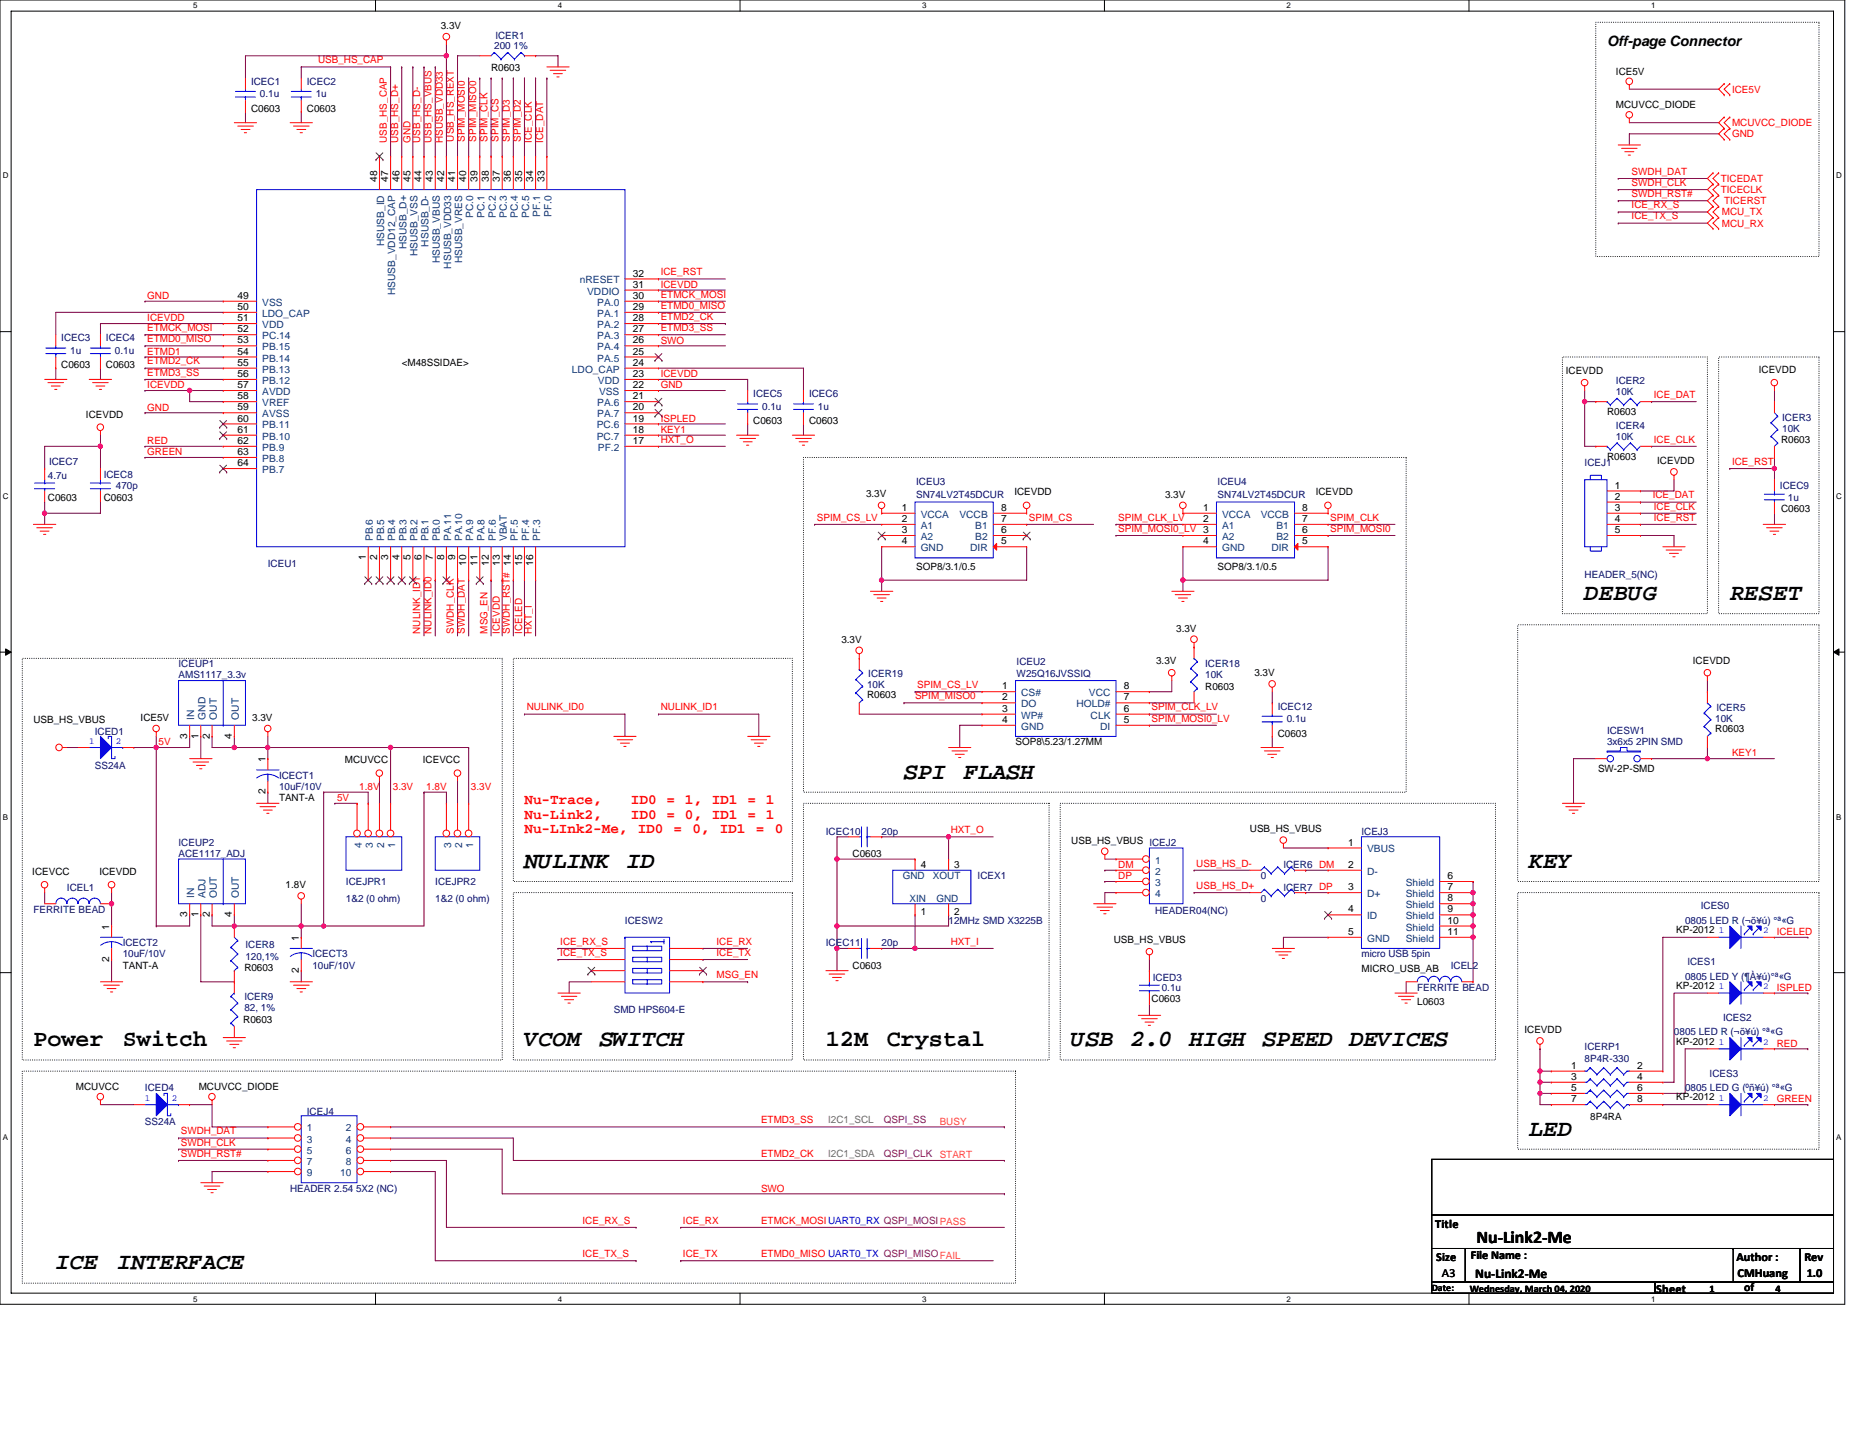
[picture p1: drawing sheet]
<svg xmlns="http://www.w3.org/2000/svg" width="279mm" height="216mm" viewBox="0 0 279 216" stroke-linecap="round" stroke-linejoin="round" font-family="sans-serif">
<defs><g id="words">
<g font-size="3.5">
<text x="238" y="90.1">DEBUG</text>
<text x="259.8" y="90.1">RESET</text>
<text x="135.8" y="117">SPI</text>
<text x="144.8" y="117">FLASH</text>
<text x="78.8" y="130.4">NULINK ID</text>
<text x="229.7" y="130.4">KEY</text>
<text x="5" y="157.2">Power</text>
<text x="18.5" y="157.2">Switch</text>
<text x="78.8" y="157.2">VCOM SWITCH</text>
<text x="124.1" y="157.2">12M</text>
<text x="133.2" y="157.2">Crystal</text>
<text x="160.9" y="157.2">USB</text>
<text x="169.8" y="157.2">2.0</text>
<text x="178.7" y="157.2">HIGH SPEED DEVICES</text>
<text x="229.7" y="170.6">LED</text>
<text x="8.4" y="190.7">ICE</text>
<text x="17.7" y="190.7">INTERFACE</text>
</g>
<text font-size="2.7" x="221.8" y="186.8">Nu‐Link2‐Me</text>
<g font-size="2.2" fill="#f00">
<text x="78.8" y="120.8">Nu-Trace,</text>
<text x="78.8" y="123">Nu-Link2,</text>
<text x="78.8" y="125.1">Nu-LInk2-Me,</text>
<text x="94.8" y="120.8">ID0 = 1, ID1 = 1</text>
<text x="94.8" y="123">ID0 = 0, ID1 = 1</text>
<text x="95.8" y="125.1">ID0</text>
<text x="101.2" y="125.1">=</text>
<text x="104" y="125.1">0,</text>
<text x="108.1" y="125.1">ID1</text>
<text x="113.5" y="125.1">=</text>
<text x="116.4" y="125.1">0</text>
</g>
<text font-size="2.1" x="241.4" y="7">Off-page Connector</text>
<text font-size="2" x="221.6" y="192">Nu‐Link2‐Me</text>
<g font-size="1.8">
<text x="215.6" y="184.5">Title</text>
<text x="215.8" y="189.5">Size</text>
<text x="216.6" y="191.9">A3</text>
<text x="220.9" y="189.1">File Name :</text>
<text x="260.8" y="189.5">Author :</text>
<text x="261" y="191.9">CMHuang</text>
<text x="271.1" y="189.5">Rev</text>
<text x="271.4" y="191.9">1.0</text>
<text x="248.8" y="194.2">Sheet</text>
<text x="262" y="194">of</text>
</g>
<g font-size="1.5">
<text x="66.2" y="4.4">3.3V</text>
<text x="73.8" y="10.7">R0603</text>
<text x="242.7" y="11.2">ICE5V</text>
<text x="37.7" y="16.8">C0603</text>
<text x="46.1" y="16.8">C0603</text>
<text x="242.7" y="16.3">MCUVCC_DIODE</text>
<text x="56.6" y="27.3" transform="rotate(-90 56.6 27.3)">48</text>
<text x="58.3" y="27.3" transform="rotate(-90 58.3 27.3)">47</text>
<text x="60" y="27.3" transform="rotate(-90 60 27.3)">46</text>
<text x="61.7" y="27.3" transform="rotate(-90 61.7 27.3)">45</text>
<text x="63.3" y="27.3" transform="rotate(-90 63.3 27.3)">44</text>
<text x="65" y="27.3" transform="rotate(-90 65 27.3)">43</text>
<text x="66.7" y="27.3" transform="rotate(-90 66.7 27.3)">42</text>
<text x="68.4" y="27.3" transform="rotate(-90 68.4 27.3)">41</text>
<text x="70" y="27.3" transform="rotate(-90 70 27.3)">40</text>
<text x="71.7" y="27.3" transform="rotate(-90 71.7 27.3)">39</text>
<text x="73.4" y="27.3" transform="rotate(-90 73.4 27.3)">38</text>
<text x="75.1" y="27.3" transform="rotate(-90 75.1 27.3)">37</text>
<text x="76.8" y="27.3" transform="rotate(-90 76.8 27.3)">36</text>
<text x="78.4" y="27.3" transform="rotate(-90 78.4 27.3)">35</text>
<text x="80.1" y="27.3" transform="rotate(-90 80.1 27.3)">34</text>
<text x="81.8" y="27.3" transform="rotate(-90 81.8 27.3)">33</text>
<text x="95" y="41.6">32</text>
<text x="35.7" y="44.9">49</text>
<text x="35.7" y="46.6">50</text>
<text x="95" y="43.2">31</text>
<text x="95" y="46.6">29</text>
<text x="95" y="44.9">30</text>
<text x="35.7" y="48.3">51</text>
<text x="35.7" y="49.9">52</text>
<text x="35.7" y="51.6">53</text>
<text x="35.7" y="53.3">54</text>
<text x="95" y="53.3">25</text>
<text x="95" y="51.6">26</text>
<text x="95" y="49.9">27</text>
<text x="95" y="48.3">28</text>
<text x="9.2" y="55.3">C0603</text>
<text x="15.9" y="55.3">C0603</text>
<text x="35.7" y="54.9">55</text>
<text x="35.7" y="56.6">56</text>
<text x="35.7" y="58.3">57</text>
<text x="35.7" y="60">58</text>
<text x="60.3" y="55">&lt;M48SSIDAE&gt;</text>
<text x="95" y="58.3">22</text>
<text x="95" y="54.9">24</text>
<text x="95" y="56.6">23</text>
<text x="95" y="60">21</text>
<text x="235.2" y="56.2">ICEVDD</text>
<text x="264.2" y="56">ICEVDD</text>
<text x="12.9" y="62.9">ICEVDD</text>
<text x="35.7" y="61.7">59</text>
<text x="35.7" y="63.3">60</text>
<text x="35.7" y="65">61</text>
<text x="95" y="65">18</text>
<text x="95" y="63.3">19</text>
<text x="95" y="61.7">20</text>
<text x="113.2" y="63.7">C0603</text>
<text x="121.5" y="63.7">C0603</text>
<text x="241.4" y="62.4">R0603</text>
<text x="35.7" y="66.7">62</text>
<text x="35.7" y="68.4">63</text>
<text x="35.7" y="70">64</text>
<text x="95" y="66.7">17</text>
<text x="241.4" y="69.1">R0603</text>
<text x="248.9" y="69.7">ICEVDD</text>
<text x="267.5" y="66.6">R0603</text>
<text x="7.2" y="75.3">C0603</text>
<text x="15.6" y="75.3">C0603</text>
<text x="130.1" y="74.6">3.3V</text>
<text x="135.4" y="76.8">1</text>
<text x="150.4" y="76.8">8</text>
<text x="152.4" y="74.4">ICEVDD</text>
<text x="175" y="74.8">3.3V</text>
<text x="180.7" y="76.8">1</text>
<text x="195.6" y="76.8">8</text>
<text x="197.6" y="74.4">ICEVDD</text>
<text x="242.6" y="73.4">1</text>
<text x="242.6" y="75.1">2</text>
<text x="242.6" y="76.8">3</text>
<text x="267.5" y="77">C0603</text>
<text x="135.4" y="81.8">4</text>
<text x="135.4" y="80.1">3</text>
<text x="135.4" y="78.4">2</text>
<text x="150.4" y="81.8">5</text>
<text x="150.4" y="80.1">6</text>
<text x="150.4" y="78.4">7</text>
<text x="180.7" y="81.8">4</text>
<text x="180.7" y="78.4">2</text>
<text x="195.6" y="81.8">5</text>
<text x="195.6" y="80.1">6</text>
<text x="195.6" y="78.4">7</text>
<text x="242.6" y="78.4">4</text>
<text x="242.6" y="80.1">5</text>
<text x="54.9" y="84.2" transform="rotate(-90 54.9 84.2)">1</text>
<text x="56.6" y="84.2" transform="rotate(-90 56.6 84.2)">2</text>
<text x="58.3" y="84.2" transform="rotate(-90 58.3 84.2)">3</text>
<text x="60" y="84.2" transform="rotate(-90 60 84.2)">4</text>
<text x="61.7" y="84.2" transform="rotate(-90 61.7 84.2)">5</text>
<text x="63.3" y="84.2" transform="rotate(-90 63.3 84.2)">6</text>
<text x="65" y="84.2" transform="rotate(-90 65 84.2)">7</text>
<text x="66.7" y="84.2" transform="rotate(-90 66.7 84.2)">8</text>
<text x="68.4" y="84.2" transform="rotate(-90 68.4 84.2)">9</text>
<text x="70" y="85" transform="rotate(-90 70 85)">10</text>
<text x="71.7" y="85" transform="rotate(-90 71.7 85)">11</text>
<text x="73.4" y="85" transform="rotate(-90 73.4 85)">12</text>
<text x="75.1" y="85" transform="rotate(-90 75.1 85)">13</text>
<text x="78.4" y="85" transform="rotate(-90 78.4 85)">15</text>
<text x="80.1" y="85" transform="rotate(-90 80.1 85)">16</text>
<text x="137.6" y="85.7">SOP8/3.1/0.5</text>
<text x="182.9" y="85.7">SOP8/3.1/0.5</text>
<text x="176.7" y="94.9">3.3V</text>
<text x="126.4" y="96.6">3.3V</text>
<text x="173.7" y="99.8">3.3V</text>
<text x="188.4" y="101.6">3.3V</text>
<text x="254.3" y="99.8">ICEVDD</text>
<text x="130.3" y="104.9">R0603</text>
<text x="150.5" y="103.6">1</text>
<text x="150.5" y="105.2">2</text>
<text x="150.5" y="106.9">3</text>
<text x="168.8" y="106.9">6</text>
<text x="168.8" y="105.2">7</text>
<text x="168.8" y="103.6">8</text>
<text x="181" y="103.6">R0603</text>
<text x="5" y="108.6">USB_HS_VBUS</text>
<text x="21.1" y="108.3">ICE5V</text>
<text x="28.1" y="111" transform="rotate(-90 28.1 111)">3</text>
<text x="29.8" y="111" transform="rotate(-90 29.8 111)">1</text>
<text x="31.5" y="111" transform="rotate(-90 31.5 111)">2</text>
<text x="34.8" y="111" transform="rotate(-90 34.8 111)">4</text>
<text x="37.9" y="108.3">3.3V</text>
<text x="150.5" y="108.6">4</text>
<text x="152.5" y="112">SOP8\5.23/1.27MM</text>
<text x="168.8" y="108.6">5</text>
<text x="191.9" y="110.7">C0603</text>
<text x="257.7" y="110">R0603</text>
<text x="39.9" y="119.4" transform="rotate(-90 39.9 119.4)">2</text>
<text x="39.9" y="114.5" transform="rotate(-90 39.9 114.5)">1</text>
<text x="51.8" y="114.7">MCUVCC</text>
<text x="63.5" y="114.7">ICEVCC</text>
<text x="240.1" y="116">SW-2P-SMD</text>
<text x="41.9" y="120.4">TANT-A</text>
<text x="187.7" y="125.1">USB_HS_VBUS</text>
<text x="4.8" y="131.4">ICEVCC</text>
<text x="14.9" y="131.4">ICEVDD</text>
<text x="128.1" y="128.8">C0603</text>
<text x="138.3" y="130.4">4</text>
<text x="143.3" y="130.4">3</text>
<text x="160.9" y="126.7">USB_HS_VBUS ICEJ2</text>
<text x="202.5" y="127">1</text>
<text x="202.5" y="130.4">2</text>
<text x="28.1" y="137.8" transform="rotate(-90 28.1 137.8)">3</text>
<text x="29.8" y="137.8" transform="rotate(-90 29.8 137.8)">1</text>
<text x="31.5" y="137.8" transform="rotate(-90 31.5 137.8)">2</text>
<text x="34.8" y="137.8" transform="rotate(-90 34.8 137.8)">4</text>
<text x="42.9" y="133.5">1.8V</text>
<text x="138.3" y="137.5">1</text>
<text x="143.3" y="137.5">2</text>
<text x="202.5" y="133.8">3</text>
<text x="202.5" y="137.1">4</text>
<text x="217.4" y="132.1">6</text>
<text x="217.4" y="133.8">7</text>
<text x="217.4" y="135.4">8</text>
<text x="217.4" y="137.1">9</text>
<text x="16.4" y="139.7" transform="rotate(-90 16.4 139.7)">1</text>
<text x="44.9" y="141.3" transform="rotate(-90 44.9 141.3)">1</text>
<text x="167.3" y="141.7">USB_HS_VBUS</text>
<text x="202.5" y="140.5">5</text>
<text x="217.4" y="138.8">10</text>
<text x="217.4" y="140.5">11</text>
<text x="251.8" y="140.2">KP-2012</text>
<text x="16.4" y="144.5" transform="rotate(-90 16.4 144.5)">2</text>
<text x="18.4" y="145.5">TANT-A</text>
<text x="36.7" y="145.9">R0603</text>
<text x="44.9" y="146.2" transform="rotate(-90 44.9 146.2)">2</text>
<text x="128.1" y="145.5">C0603</text>
<text x="204.5" y="146">MICRO_USB_AB</text>
<text x="251.8" y="148.5">KP-2012</text>
<text x="36.5" y="153.7">R0603</text>
<text x="173" y="150.6">C0603</text>
<text x="212.9" y="151">L0603</text>
<text x="229" y="155.2">ICEVDD</text>
<text x="236" y="160.6">1</text>
<text x="245.9" y="160.6">2</text>
<text x="251.8" y="156.9">KP-2012</text>
<text x="11.4" y="163.8">MCUVCC</text>
<text x="29.8" y="163.8">MCUVCC_DIODE</text>
<text x="236" y="162.2">3</text>
<text x="236" y="163.9">5</text>
<text x="236" y="165.6">7</text>
<text x="245.9" y="162.2">4</text>
<text x="245.9" y="163.9">6</text>
<text x="245.9" y="165.6">8</text>
<text x="251.8" y="165.3">KP-2012</text>
<text x="238.9" y="168.3">8P4RA</text>
<text x="215.1" y="194">Date:</text>
<text x="220.8" y="194.1">Wednesday, March 04, 2020</text>
<text x="256.8" y="194.1">1</text>
<text x="266.7" y="194.1">4</text>
</g>
<g font-size="1.5" fill="#000080">
<text x="74.4" y="5.9">ICER1</text>
<text x="74.3" y="7.4">200 1%</text>
<text x="37.7" y="12.7">ICEC1</text>
<text x="39.1" y="14.6">0.1u</text>
<text x="46.1" y="12.7">ICEC2</text>
<text x="47.4" y="14.6">1u</text>
<text x="9.2" y="51.3">ICEC3</text>
<text x="10.6" y="53.1">1u</text>
<text x="15.9" y="51.3">ICEC4</text>
<text x="17.3" y="53.1">0.1u</text>
<text x="113.2" y="59.7">ICEC5</text>
<text x="121.5" y="59.7">ICEC6</text>
<text x="242.7" y="57.7">ICER2</text>
<text x="242.7" y="59.4">10K</text>
<text x="114.5" y="61.5">0.1u</text>
<text x="122.9" y="61.5">1u</text>
<text x="242.7" y="64.4">ICER4</text>
<text x="267.7" y="63.2">ICER3</text>
<text x="267.7" y="64.9">10K</text>
<text x="7.2" y="71.9">4.7u</text>
<text x="7.4" y="69.9">ICEC7</text>
<text x="15.6" y="71.8">ICEC8</text>
<text x="238" y="70.1">ICEJ1</text>
<text x="242.7" y="66.1">10K</text>
<text x="17.4" y="73.4">470p</text>
<text x="137.6" y="74.8">SN74LV2T45DCUR</text>
<text x="137.6" y="72.9">ICEU3</text>
<text x="182.9" y="74.8">SN74LV2T45DCUR</text>
<text x="182.9" y="72.9">ICEU4</text>
<text x="267.4" y="73.4">ICEC9</text>
<text x="268.6" y="75.3">1u</text>
<text x="40.2" y="85.2">ICEU1</text>
<text x="238" y="86.8">HEADER_5(NC)</text>
<text x="26.8" y="100.3">ICEUP1</text>
<text x="26.8" y="101.9">AMS1117_3.3v</text>
<text x="130.4" y="101.8">ICER19</text>
<text x="152.7" y="99.9">ICEU2</text>
<text x="152.7" y="101.8">W25Q16JVSSIQ</text>
<text x="181" y="100.3">ICER18</text>
<text x="181" y="101.9">10K</text>
<text x="130.3" y="103.4">10K</text>
<text x="191.9" y="106.6">ICEC12</text>
<text x="257.8" y="106.8">ICER5</text>
<text x="14.2" y="110.5">ICED1</text>
<text x="193.3" y="108.5">0.1u</text>
<text x="241.4" y="110.3">ICESW1</text>
<text x="241.4" y="112">3x6x5 2PIN SMD</text>
<text x="257.7" y="108.5">10K</text>
<text x="14.2" y="115.5">SS24A</text>
<text x="41.9" y="117">ICECT1</text>
<text x="41.9" y="118.7">10uF/10V</text>
<text x="124.1" y="125.4">ICEC10</text>
<text x="132.4" y="125.4">20p</text>
<text x="204.5" y="125.4">ICEJ3</text>
<text x="26.8" y="127.1">ICEUP2</text>
<text x="26.8" y="128.8">ACE1117_ADJ</text>
<text x="192.8" y="130.4">ICER6 DM</text>
<text x="5" y="137.1">FERRITE BEAD</text>
<text x="10.1" y="133.8">ICEL1</text>
<text x="52" y="132.9">ICEJPR1</text>
<text x="52" y="135.5">1&amp;2 (0 ohm)</text>
<text x="65.4" y="132.9">ICEJPR2</text>
<text x="65.4" y="135.5">1&amp;2 (0 ohm)</text>
<text x="146.9" y="132.1">ICEX1</text>
<text x="173.5" y="137.3">HEADER04(NC)</text>
<text x="189.4" y="132.1">0</text>
<text x="189.4" y="135.5">0</text>
<text x="192.8" y="133.8">ICER7 DP</text>
<text x="255.5" y="136.6">ICES0</text>
<text x="18.4" y="142.2">ICECT2</text>
<text x="18.4" y="143.8">10uF/10V</text>
<text x="36.9" y="142.5">ICER8</text>
<text x="46.9" y="143.8">ICECT3</text>
<text x="93.9" y="138.8">ICESW2</text>
<text x="124.1" y="142.2">ICEC11</text>
<text x="132.4" y="142.2">20p</text>
<text x="142.5" y="138.8">12MHz SMD X3225B</text>
<text x="204.5" y="143.8">micro USB 5pin</text>
<text x="253.1" y="138.8">0805 LED R (¬õ¥ú) °ª«G</text>
<text x="36.9" y="144.2">120,1%</text>
<text x="46.9" y="145.5">10uF/10V</text>
<text x="173.2" y="147.4">ICED3</text>
<text x="174.5" y="148.9">0.1u</text>
<text x="212.9" y="148.9">FERRITE BEAD</text>
<text x="217.9" y="145.5">ICEL2</text>
<text x="253.1" y="147.2">0805 LED Y (¶À¥ú)°ª«G</text>
<text x="253.5" y="145">ICES1</text>
<text x="36.7" y="150.2">ICER9</text>
<text x="36.7" y="151.9">82, 1%</text>
<text x="92.2" y="152.2">SMD HPS604-E</text>
<text x="251.5" y="155.6">0805 LED R (¬õ¥ú) °ª«G</text>
<text x="258.8" y="153.4">ICES2</text>
<text x="238" y="157.8">ICERP1</text>
<text x="238" y="159.6">8P4R-330</text>
<text x="256.8" y="161.8">ICES3</text>
<text x="21.8" y="164">ICED4</text>
<text x="46.1" y="167.5">ICEJ4</text>
<text x="253.1" y="164">0805 LED G (ºñ¥ú) °ª«G</text>
<text x="21.8" y="169">SS24A</text>
<text x="43.6" y="179">HEADER 2.54 5X2 (NC)</text>
</g>
<g font-size="1.5" fill="#f00">
<text x="47.8" y="9.5">USB_HS_CAP</text>
<text x="260.2" y="13.9">ICE5V</text>
<text x="58.1" y="21.4" transform="rotate(-90 58.1 21.4)">USB_HS_CAP</text>
<text x="59.8" y="21.4" transform="rotate(-90 59.8 21.4)">USB_HS_D+</text>
<text x="61.7" y="21.4" transform="rotate(-90 61.7 21.4)">GND</text>
<text x="63.1" y="21.4" transform="rotate(-90 63.1 21.4)">USB_HS_D-</text>
<text x="64.8" y="21.4" transform="rotate(-90 64.8 21.4)">USB_HS_VBUS</text>
<text x="66.5" y="21.4" transform="rotate(-90 66.5 21.4)">HSUSB_VDD33</text>
<text x="68.2" y="21.3" transform="rotate(-90 68.2 21.3)">USB_HS_REXT</text>
<text x="69.8" y="21.3" transform="rotate(-90 69.8 21.3)">SPIM_MOSI0</text>
<text x="71.5" y="21.3" transform="rotate(-90 71.5 21.3)">SPIM_MISO0</text>
<text x="73.2" y="21.3" transform="rotate(-90 73.2 21.3)">SPIM_CLK</text>
<text x="74.9" y="21.3" transform="rotate(-90 74.9 21.3)">SPIM_CS</text>
<text x="76.6" y="21.3" transform="rotate(-90 76.6 21.3)">SPIM_D3</text>
<text x="78.2" y="21.3" transform="rotate(-90 78.2 21.3)">SPIM_D2</text>
<text x="79.9" y="21.4" transform="rotate(-90 79.9 21.4)">ICE_CLK</text>
<text x="81.6" y="21.4" transform="rotate(-90 81.6 21.4)">ICE_DAT</text>
<text x="260.2" y="20.6">GND</text>
<text x="260.2" y="18.9">MCUVCC_DIODE</text>
<text x="245.1" y="26.3">SWDH_DAT</text>
<text x="245.1" y="27.9">SWDH_CLK</text>
<text x="245.1" y="29.6">SWDH_RST#</text>
<text x="258.5" y="27.3">TICEDAT</text>
<text x="258.5" y="29">TICECLK</text>
<text x="245.1" y="33">ICE_TX_S</text>
<text x="245.1" y="31.3">ICE_RX_S</text>
<text x="258.7" y="34">MCU_RX</text>
<text x="258.7" y="32.4">MCU_TX</text>
<text x="259" y="30.7">TICERST</text>
<text x="99.3" y="41.4">ICE_RST</text>
<text x="22.1" y="44.9">GND</text>
<text x="99.3" y="43.2">ICEVDD</text>
<text x="99.3" y="44.7">ETMCK_MOSI</text>
<text x="99.3" y="46.4">ETMD0_MISO</text>
<text x="22.1" y="48.3">ICEVDD</text>
<text x="22.1" y="53.3">ETMD1</text>
<text x="22.1" y="49.7">ETMCK_MOSI</text>
<text x="22.1" y="51.4">ETMD0_MISO</text>
<text x="99.3" y="51.6">SWO</text>
<text x="99.3" y="48.1">ETMD2_CK</text>
<text x="99.3" y="49.7">ETMD3_SS</text>
<text x="22.1" y="54.8">ETMD2_CK</text>
<text x="22.1" y="56.5">ETMD3_SS</text>
<text x="22.1" y="58.3">ICEVDD</text>
<text x="99.3" y="58.3">GND</text>
<text x="99.3" y="56.7">ICEVDD</text>
<text x="248.4" y="59.8">ICE_DAT</text>
<text x="22.1" y="61.7">GND</text>
<text x="99.3" y="63.4">ISPLED</text>
<text x="99.3" y="65">KEY1</text>
<text x="22.1" y="66.7">RED</text>
<text x="22.1" y="68.4">GREEN</text>
<text x="99.3" y="66.5">HXT_O</text>
<text x="248.4" y="66.5">ICE_CLK</text>
<text x="260.2" y="69.8">ICE_RST</text>
<text x="248.3" y="74.9">ICE_DAT</text>
<text x="248.4" y="76.6">ICE_CLK</text>
<text x="122.7" y="78.2">SPIM_CS_LV</text>
<text x="154.6" y="78.2">SPIM_CS</text>
<text x="168" y="78.2">SPIM_CLK_LV</text>
<text x="168" y="79.9">SPIM_MOSI0_LV 3</text>
<text x="199.8" y="78.2">SPIM_CLK</text>
<text x="199.8" y="79.9">SPIM_MOSI0</text>
<text x="248.4" y="78.2">ICE_RST</text>
<text x="63.1" y="95.2" transform="rotate(-90 63.1 95.2)">NULINK_ID1</text>
<text x="64.8" y="95.2" transform="rotate(-90 64.8 95.2)">NULINK_ID0</text>
<text x="68.2" y="95.2" transform="rotate(-90 68.2 95.2)">SWDH_CLK</text>
<text x="69.8" y="95.2" transform="rotate(-90 69.8 95.2)">SWDH_DAT</text>
<text x="73.2" y="95.2" transform="rotate(-90 73.2 95.2)">MSG_EN</text>
<text x="75.1" y="95.2" transform="rotate(-90 75.1 95.2)">ICEVDD</text>
<text x="76.6" y="95.2" transform="rotate(-90 76.6 95.2)">SWDH_RST# 14</text>
<text x="78.4" y="95.2" transform="rotate(-90 78.4 95.2)">ICELED</text>
<text x="79.9" y="95.2" transform="rotate(-90 79.9 95.2)">HXT_I</text>
<text x="79.1" y="106.7">NULINK_ID0</text>
<text x="99.3" y="106.7">NULINK_ID1</text>
<text x="137.5" y="105.1">SPIM_MISO0</text>
<text x="137.8" y="103.4">SPIM_CS_LV</text>
<text x="173" y="106.7">SPIM_CLK_LV</text>
<text x="23.8" y="112">5V</text>
<text x="173" y="108.4">SPIM_MOSI0_LV</text>
<text x="260.2" y="113.6">KEY1</text>
<text x="54" y="118.7">1.8V</text>
<text x="59" y="118.7">3.3V</text>
<text x="64" y="118.7">1.8V</text>
<text x="70.7" y="118.7">3.3V</text>
<text x="50.6" y="120.4">5V</text>
<text x="142.8" y="125.2">HXT_O</text>
<text x="168" y="130.4">DM</text>
<text x="179.7" y="130.2">USB_HS_D-</text>
<text x="168" y="132.1">DP</text>
<text x="179.7" y="133.6">USB_HS_D+</text>
<text x="84.2" y="141.9">ICE_RX_S</text>
<text x="84.2" y="143.6">ICE_TX_S</text>
<text x="107.6" y="141.9">ICE_RX</text>
<text x="107.6" y="143.6">ICE_TX</text>
<text x="142.8" y="141.9">HXT_I</text>
<text x="266.9" y="140.5">ICELED</text>
<text x="107.6" y="147">MSG_EN</text>
<text x="266.9" y="148.9">ISPLED</text>
<text x="266.9" y="157.2">RED</text>
<text x="266.9" y="165.6">GREEN</text>
<text x="27.2" y="170.4">SWDH_DAT</text>
<text x="27.2" y="172.1">SWDH_CLK</text>
<text x="27.2" y="173.8">SWDH_RST#</text>
<text x="114.3" y="168.8">ETMD3_SS</text>
<text x="114.3" y="173.8">ETMD2_CK</text>
<text x="114.3" y="179">SWO</text>
<text x="87.5" y="183.9">ICE_RX_S</text>
<text x="102.6" y="183.9">ICE_RX</text>
<text x="114.3" y="183.9">ETMCK_MOSIUART0_RX QSPI_MOSIPASS</text>
<text x="87.5" y="188.9">ICE_TX_S</text>
<text x="102.6" y="188.9">ICE_TX</text>
<text x="114.3" y="188.9">ETMD0_MISO UART0_TX QSPI_MISOFAIL</text>
</g>
<g font-size="1.5" fill="#004080">
<text x="71.1" y="32.7" transform="rotate(-90 71.1 32.7)">PC.0</text>
<text x="72.8" y="32.7" transform="rotate(-90 72.8 32.7)">PC.1</text>
<text x="74.5" y="32.7" transform="rotate(-90 74.5 32.7)">PC.2</text>
<text x="76.1" y="32.7" transform="rotate(-90 76.1 32.7)">PC.3</text>
<text x="77.8" y="32.7" transform="rotate(-90 77.8 32.7)">PC.4</text>
<text x="79.5" y="32.7" transform="rotate(-90 79.5 32.7)">PC.5</text>
<text x="81.2" y="32.6" transform="rotate(-90 81.2 32.6)">PF.1</text>
<text x="82.8" y="32.6" transform="rotate(-90 82.8 32.6)">PF.0</text>
<text x="57.7" y="37" transform="rotate(-90 57.7 37)">HSUSB_ID</text>
<text x="61" y="37.4" transform="rotate(-90 61 37.4)">HSUSB_D+</text>
<text x="62.7" y="38.5" transform="rotate(-90 62.7 38.5)">HSUSB_VSS</text>
<text x="64.4" y="37" transform="rotate(-90 64.4 37)">HSUSB_D-</text>
<text x="66.1" y="39.6" transform="rotate(-90 66.1 39.6)">HSUSB_VBUS</text>
<text x="67.8" y="40.3" transform="rotate(-90 67.8 40.3)">HSUSB_VDD33</text>
<text x="69.4" y="39.6" transform="rotate(-90 69.4 39.6)">HSUSB_VRES</text>
<text x="39.4" y="45.9">VSS</text>
<text x="39.4" y="47.6">LDO_CAP</text>
<text x="59.4" y="44.3" transform="rotate(-90 59.4 44.3)">HSUSB_VDD12_CAP</text>
<text x="87.1" y="42.6">nRESET</text>
<text x="88.2" y="44.3">VDDIO</text>
<text x="89.7" y="47.6">PA.1</text>
<text x="89.7" y="45.9">PA.0</text>
<text x="39.4" y="49.3">VDD</text>
<text x="39.4" y="51">PC.14</text>
<text x="39.4" y="52.6">PB.15</text>
<text x="89.7" y="52.6">PA.4</text>
<text x="89.7" y="51">PA.3</text>
<text x="89.7" y="49.3">PA.2</text>
<text x="39.4" y="54.3">PB.14</text>
<text x="39.4" y="56">PB.13</text>
<text x="39.4" y="57.7">PB.12</text>
<text x="39.4" y="59.4">AVDD</text>
<text x="85.9" y="56">LDO_CAP</text>
<text x="89.7" y="54.3">PA.5</text>
<text x="89.8" y="57.7">VDD</text>
<text x="90" y="59.4">VSS</text>
<text x="39.4" y="61">VREF</text>
<text x="39.4" y="62.7">AVSS</text>
<text x="39.4" y="64.4">PB.11</text>
<text x="89.6" y="64.4">PC.6</text>
<text x="89.7" y="62.7">PA.7</text>
<text x="89.7" y="61">PA.6</text>
<text x="39.4" y="66.1">PB.10</text>
<text x="39.4" y="67.7">PB.9</text>
<text x="39.4" y="69.4">PB.8</text>
<text x="39.4" y="71.1">PB.7</text>
<text x="89.6" y="66.1">PC.7</text>
<text x="89.8" y="67.7">PF.2</text>
<text x="138.3" y="77.8">VCCA</text>
<text x="144.1" y="77.8">VCCB</text>
<text x="183.6" y="77.8">VCCA</text>
<text x="189.4" y="77.8">VCCB</text>
<text x="56" y="81.3" transform="rotate(-90 56 81.3)">PB.6</text>
<text x="57.7" y="81.3" transform="rotate(-90 57.7 81.3)">PB.5</text>
<text x="59.4" y="81.3" transform="rotate(-90 59.4 81.3)">PB.4</text>
<text x="61" y="81.3" transform="rotate(-90 61 81.3)">PB.3</text>
<text x="62.7" y="81.3" transform="rotate(-90 62.7 81.3)">PB.2</text>
<text x="64.4" y="81.3" transform="rotate(-90 64.4 81.3)">PB.1</text>
<text x="66.1" y="81.3" transform="rotate(-90 66.1 81.3)">PB.0</text>
<text x="67.8" y="81.3" transform="rotate(-90 67.8 81.3)">PA.11</text>
<text x="69.4" y="81.3" transform="rotate(-90 69.4 81.3)">PA.10</text>
<text x="71.1" y="81.3" transform="rotate(-90 71.1 81.3)">PA.9</text>
<text x="72.8" y="81.3" transform="rotate(-90 72.8 81.3)">PA.8</text>
<text x="74.5" y="81.3" transform="rotate(-90 74.5 81.3)">PF.6</text>
<text x="76.1" y="81.3" transform="rotate(-90 76.1 81.3)">VBAT</text>
<text x="77.8" y="81.3" transform="rotate(-90 77.8 81.3)">PF.5</text>
<text x="79.5" y="81.3" transform="rotate(-90 79.5 81.3)">PF.4</text>
<text x="81.2" y="81.3" transform="rotate(-90 81.2 81.3)">PF.3</text>
<text x="138.3" y="82.8">GND</text>
<text x="138.3" y="81.1">A2</text>
<text x="138.3" y="79.5">A1</text>
<text x="145.7" y="82.8">DIR</text>
<text x="146.5" y="81.1">B2</text>
<text x="146.5" y="79.5">B1</text>
<text x="183.6" y="82.8">GND</text>
<text x="183.6" y="81.1">A2</text>
<text x="183.6" y="79.5">A1</text>
<text x="191" y="82.8">DIR</text>
<text x="191.7" y="81.1">B2</text>
<text x="191.7" y="79.5">B1</text>
<text x="153.4" y="104.6">CS#</text>
<text x="153.4" y="106.3">DO</text>
<text x="153.4" y="108">WP#</text>
<text x="161.7" y="106.3">HOLD#</text>
<text x="163.6" y="104.6">VCC</text>
<text x="163.8" y="108">CLK</text>
<text x="29.2" y="108.1" transform="rotate(-90 29.2 108.1)">IN</text>
<text x="30.9" y="108.1" transform="rotate(-90 30.9 108.1)">GND</text>
<text x="32.6" y="108.1" transform="rotate(-90 32.6 108.1)">OUT</text>
<text x="35.9" y="108.1" transform="rotate(-90 35.9 108.1)">OUT</text>
<text x="153.4" y="109.6">GND</text>
<text x="165.3" y="109.6">DI</text>
<text x="54.3" y="127.4" transform="rotate(-90 54.3 127.4)">4</text>
<text x="56" y="127.4" transform="rotate(-90 56 127.4)">3</text>
<text x="57.7" y="127.4" transform="rotate(-90 57.7 127.4)">2</text>
<text x="59.4" y="127.4" transform="rotate(-90 59.4 127.4)">1</text>
<text x="67.8" y="127.4" transform="rotate(-90 67.8 127.4)">3</text>
<text x="69.4" y="127.4" transform="rotate(-90 69.4 127.4)">2</text>
<text x="71.1" y="127.4" transform="rotate(-90 71.1 127.4)">1</text>
<text x="173.5" y="129.8">1</text>
<text x="173.5" y="131.4">2</text>
<text x="205.4" y="128.1">VBUS</text>
<text x="205.4" y="131.4">D-</text>
<text x="29.2" y="134.9" transform="rotate(-90 29.2 134.9)">IN</text>
<text x="30.9" y="134.9" transform="rotate(-90 30.9 134.9)">ADJ</text>
<text x="32.6" y="134.9" transform="rotate(-90 32.6 134.9)">OUT</text>
<text x="35.9" y="134.9" transform="rotate(-90 35.9 134.9)">OUT</text>
<text x="135.6" y="132.1">GND</text>
<text x="136.6" y="135.5">XIN</text>
<text x="140.1" y="132.1">XOUT</text>
<text x="140.7" y="135.5">GND</text>
<text x="173.5" y="133.1">3</text>
<text x="173.5" y="134.8">4</text>
<text x="205.4" y="134.8">D+</text>
<text x="211.2" y="133.1">Shield</text>
<text x="211.2" y="134.8">Shield</text>
<text x="211.2" y="136.5">Shield</text>
<text x="205.4" y="141.5">GND</text>
<text x="205.4" y="138.1">ID</text>
<text x="211.2" y="138.1">Shield</text>
<text x="211.2" y="139.8">Shield</text>
<text x="211.2" y="141.5">Shield</text>
<text x="46.1" y="170">1</text>
<text x="46.1" y="171.7">3</text>
<text x="46.1" y="173.3">5</text>
<text x="51.9" y="170">2</text>
<text x="51.9" y="171.7">4</text>
<text x="51.9" y="173.3">6</text>
<text x="46.1" y="175">7</text>
<text x="46.1" y="176.7">9</text>
<text x="51.1" y="176.7">10</text>
<text x="51.9" y="175">8</text>
</g>
<g font-size="1.5" fill="#808040">
<text x="124.4" y="168.8">I2C1_SCL</text>
<text x="124.4" y="173.8">I2C1_SDA</text>
</g>
<g font-size="1.5" fill="#800080">
<text x="132.8" y="168.8">QSPI_SS</text>
<text x="132.8" y="173.8">QSPI_CLK</text>
</g>
<g font-size="1.5" fill="#ff8000">
<text x="141.2" y="169">BUSY</text>
<text x="141.2" y="174">START</text>
</g>
<g font-size="1.4" fill="#00f">
<text x="13.4" y="111.7">1</text>
<text x="17.4" y="111.7">2</text>
<text x="258.2" y="140.2">1</text>
<text x="264.9" y="140.2">2</text>
<text x="258.2" y="148.6">1</text>
<text x="264.9" y="148.6">2</text>
<text x="258.2" y="157">1</text>
<text x="264.9" y="157">2</text>
<text x="21.8" y="165.4">1</text>
<text x="25.8" y="165.4">2</text>
<text x="258.2" y="165.4">1</text>
<text x="264.9" y="165.4">2</text>
</g>
<g font-size="1.2">
<text x="29" y="1.3">5</text>
<text x="83.8" y="1.3">4</text>
<text x="138.5" y="1.3">3</text>
<text x="193.3" y="1.3">2</text>
<text x="248" y="1.3">1</text>
<text x=".4" y="26.8">D</text>
<text x="275.8" y="26.8">D</text>
<text x=".4" y="75">C</text>
<text x="275.8" y="75">C</text>
<text x=".4" y="123.1">B</text>
<text x="275.8" y="123.1">B</text>
<text x=".4" y="171.3">A</text>
<text x="275.8" y="171.3">A</text>
<text x="29" y="195.6">5</text>
<text x="83.8" y="195.6">4</text>
<text x="138.5" y="195.6">3</text>
<text x="193.3" y="195.6">2</text>
<text x="248" y="195.6">1</text>
</g>
</g></defs>
<path d="M0 0h277.1v196h-277.1zM1.7 1.7h273.7v192.6h-273.7z" fill="none" stroke="#000" stroke-width=".15"/>
<g fill="#fff">
<path d="M29 .2h.7v1.3h-.7z"/>
<path d="M29 194.5h.7v1.3h-.7z"/>
</g>
<path d="M56.4 0v1.7M56.4 194.3v1.7" fill="none" stroke="#000" stroke-width=".15"/>
<g fill="#fff">
<path d="M83.8 .2h.6v1.3h-.6z"/>
<path d="M83.8 194.5h.6v1.3h-.6z"/>
</g>
<path d="M111.2 0v1.7M111.2 194.3v1.7" fill="none" stroke="#000" stroke-width=".15"/>
<g fill="#fff">
<path d="M138.5 .2h.7v1.3h-.7z"/>
<path d="M138.5 194.5h.7v1.3h-.7z"/>
</g>
<path d="M165.9 0v1.7M165.9 194.3v1.7" fill="none" stroke="#000" stroke-width=".15"/>
<g fill="#fff">
<path d="M193.3 .2h.6v1.3h-.6z"/>
<path d="M193.3 194.5h.6v1.3h-.6z"/>
</g>
<path d="M220.7 0v1.7M220.7 194.3v1.7" fill="none" stroke="#000" stroke-width=".15"/>
<g fill="#fff">
<path d="M248 .2h.7v1.3h-.7z"/>
<path d="M248 194.5h.7v1.3h-.7z"/>
<path d="M.4 25.7h.9v1.4h-.9z"/>
<path d="M275.8 25.7h.9v1.4h-.9z"/>
<path d="M.4 73.9h.9v1.3h-.9z"/>
<path d="M275.8 73.9h.9v1.3h-.9z"/>
</g>
<path d="M0 49.8h1.7M275.4 49.8h1.7" fill="none" stroke="#000" stroke-width=".15"/>
<g fill="#fff">
<path d="M.4 122h.8v1.4h-.8z"/>
<path d="M275.8 122h.8v1.4h-.8z"/>
</g>
<path d="M0 98h1.7M275.4 98h1.7" fill="none" stroke="#000" stroke-width=".15"/>
<path d="M.8 97.5l.9 .5-.9 .4zM275.4 98l.8-.5v.9z" fill="#000" stroke="#000" stroke-width=".15"/>
<g fill="#fff">
<path d="M.4 170.2h.8v1.3h-.8z"/>
<path d="M275.8 170.2h.8v1.3h-.8z"/>
</g>
<path d="M0 146.1h1.7M275.4 146.1h1.7M215.1 174.2h60.3v8.4h-60.3zM215.1 182.6h60.3v5h-60.3zM215.1 187.6h5v5h-5zM215.1 192.6h33.5v1.7h-33.5zM220.1 187.6h50.3v5h-50.3zM248.6 192.6h26.8v1.7h-26.8zM260.3 187.6h.1M260.3 187.6v5M270.4 187.6h5v5h-5z" fill="none" stroke="#000" stroke-width=".15"/>
<path d="M239.7 3.3h33.5v35.2h-33.5zM234.7 53.6h21.8v38.6h-21.8zM258.2 53.6h15v38.6h-15zM120.7 68.7h90.5v50.3h-90.5zM3.3 98.9h72.1v60.4h-72.1zM77.1 98.9h41.9v33.5h-41.9zM228 93.9h45.2v38.5h-45.2zM77.1 134.1h41.9v25.2h-41.9zM120.7 120.7h36.9v38.6h-36.9zM159.3 120.7h65.3v38.6h-65.3zM228 134.1h45.2v38.6h-45.2zM3.3 160.9h149.2v31.9h-149.2z" fill="none" stroke="#000" stroke-width=".15" stroke-dasharray="0 .3"/>
<g fill="none" stroke="#800040" stroke-width=".15">
<path d="M36.9 16.8v1.6M45.3 10.1h.1M45.3 16.8v1.6M45.3 10.1v1.6M45.3 10.1h13.4M58.7 10.1h.1M58.7 10.1v13.4M60.3 10.1h.1M60.3 10.1v13.4M62 10.1h.1M62 10.1v13.4M63.7 10.1h.1"/>
<path d="M63.7 10.1v13.4M65.4 10.1h.1M65.4 10.1v13.4M67.1 8.4h-30.2v3.3M67.1 6.7v1.7M67.1 8.4h.1M67.1 8.4v15.1M68.7 8.4h.1M68.7 8.4h3.4M68.7 8.4v15.1M70.4 11.7h.1M70.4 11.7v11.8"/>
<path d="M72.1 11.7h.1M72.1 11.7v11.8M73.8 11.7h.1M73.8 11.7v11.8M75.4 11.7h.1M75.4 11.7v11.8M77.1 11.7h.1M77.1 11.7v11.8M78.8 11.7h.1M78.8 11.7v11.8M80.5 11.7h.1M80.5 8.4h3.3v1.7"/>
<path d="M80.5 11.7v11.8M82.1 11.7h.1M82.1 11.7v11.8M244.8 18.4h13.4M244.8 13.4h13.4M243.1 26.8h.1M243.1 28.5h.1M243.1 30.2h.1M243.1 33.5h.1M243.1 31.9h.1M243.1 26.8h13.4M243.1 28.5h13.4"/>
<path d="M243.1 30.2h13.4M243.1 33.5h13.4M243.1 31.9h13.4M258.2 20.1h-13.4v1.7M8.4 55.3v1.7M15.1 48.6h.1M15.1 55.3v1.7M15.1 48.6v1.7M15.1 48.6h18.4M21.8 45.3h.1M21.8 53.6h.1M21.8 50.3h.1"/>
<path d="M21.8 52h.1M21.8 55.3h.1M21.8 57h.1M21.8 58.7h.1M21.8 52h11.7M21.8 58.7h6.7M21.8 57h11.7M21.8 45.3h11.7M21.8 53.6h11.7M21.8 50.3h11.7M21.8 55.3h11.7M28.5 58.7v1.6h5"/>
<path d="M28.5 58.7h5M28.5 58.7h.1M33.5 46.9h-25.1v3.4M98.9 41.9h.1M98.9 43.6h.1M98.9 55.3h21.8v3.4M98.9 52h.1M98.9 58.7h.1M98.9 57h.1M98.9 50.3h.1M98.9 45.3h.1M98.9 46.9h.1"/>
<path d="M98.9 57h13.4v1.7M98.9 41.9h10.1M98.9 43.6h10.1M98.9 52h10.1M98.9 58.7h10.1M98.9 45.3h10.1M98.9 48.6h10.1M98.9 50.3h10.1M98.9 46.9h10.1M109 48.6h.1M238 58.7v1.6M266.6 58.7v1.6"/>
<path d="M6.7 75.4v1.7M6.7 77.1v1.7M6.7 77.1h.1M15.1 75.4v1.7h-8.4M15.1 67.1h-8.4v3.3M15.1 65.4v1.7M15.1 67.1h.1M15.1 67.1v3.3M21.8 62h.1M21.8 67.1h.1M21.8 68.7h.1M21.8 62h11.7"/>
<path d="M21.8 67.1h11.7M21.8 68.7h11.7M98.9 67.1h.1M98.9 63.7h.1M98.9 65.4h.1M98.9 67.1h10.1M98.9 63.7h10.1M98.9 65.4h10.1M112.3 63.7v1.7M120.7 63.7v1.7M122.4 78.8h.1M122.4 78.8h10"/>
<path d="M154.2 78.8h.1M154.2 78.8h10.1M167.6 78.8h.1M167.6 78.8h10.1M199.5 78.8h.1M199.5 78.8h10M238 60.3h.1M238 60.3h1.7M238 60.3v6.8h1.7M246.4 75.4h.1M246.4 77.1h.1M246.4 78.8h.1"/>
<path d="M246.4 77.1h8.4M246.4 75.4h8.4M246.4 78.8h8.4M248.1 60.3h.1M248.1 67.1h.1M248.1 67.1h6.7M248.1 60.3h6.7M251.5 72.1v1.7h-5.1M259.8 70.4h.1M259.8 70.4h6.8M266.6 68.7v1.7M266.6 70.4v1.7"/>
<path d="M266.6 77.1v1.7M63.7 87.2h.1M63.7 87.2v8.3M65.4 87.2h.1M65.4 87.2v8.3M68.7 87.2h.1M68.7 87.2v8.3M70.4 87.2h.1M70.4 87.2v8.3M73.8 87.2h.1M73.8 87.2v8.3M75.4 87.2h.1"/>
<path d="M75.4 87.2v8.3M77.1 87.2h.1M77.1 87.2v8.3M78.8 87.2h.1M78.8 87.2v8.3M80.5 87.2h.1M80.5 87.2v8.3M132.4 82.1v5.1M132.4 87.2h.1M132.4 87.2v1.6M154.2 82.1v5.1h-21.8M167.6 80.5h.1"/>
<path d="M167.6 80.5h10.1M177.7 82.1v5.1M177.7 87.2h.1M177.7 87.2v1.6M199.5 80.5h.1M199.5 82.1v5.1h-21.8M199.5 80.5h10M246.4 80.5h5.1v1.6M10.1 112.3h1.6M20.1 112.3h3.4M23.5 110.6v1.7M23.5 112.3v26.8"/>
<path d="M28.5 110.6v1.7h-5M30.2 110.6v3.4M31.9 110.6v1.7h3.3M35.2 112.3h.1M35.2 110.6v1.7M35.2 112.3h23.5M40.2 119v1.7M40.2 112.3h.1M40.2 110.6v3.4M48.6 119h.1M48.6 119h6.7v1.7M48.6 119v20.1"/>
<path d="M57 117.3v3.4M58.7 112.3h11.7M58.7 112.3h.1M58.7 112.3v8.4M63.7 119h3.4v1.7M63.7 119h.1M63.7 119v20.1h-15.1M68.7 117.3v3.4M70.4 112.3h.1M70.4 112.3v8.4M78.8 107.3h15.1v3.3M78.8 107.3h.1"/>
<path d="M98.9 107.3h15.1v3.3M98.9 107.3h.1M129.1 107.3h18.4M135.8 105.6h.1M135.8 105.6h11.7M137.5 103.9h.1M137.5 103.9h10M147.5 109h-3.3v3.3M172.7 107.3h.1M172.7 109h.1M172.7 105.6h6.7M172.7 107.3h10"/>
<path d="M172.7 109h10M176 102.3v1.6h-3.3M191.1 110.6v1.7M191.1 105.6h.1M191.1 103.9v1.7M239.7 114h-3.3v6.7M248.1 114h8.4M256.5 102.3v1.6M256.5 112.3v1.7M256.5 114h.1M256.5 114h10.1M6.7 134.1v1.7"/>
<path d="M16.8 135.8h.1M16.8 134.1v1.7M16.8 135.8v3.3M23.5 139.1h.1M28.5 137.5v1.6h-5M30.2 137.5v10h5M31.9 137.5v1.6h3.3M35.2 139.1h.1M35.2 137.5v1.6M35.2 139.1h10.1M45.3 139.1h3.3M45.3 135.8v3.3"/>
<path d="M45.3 139.1v1.7M50.3 120.7h.1M50.3 120.7h3.3M125.7 129.1h11.8M125.7 129.1h.1M125.7 139.1h.1M125.7 139.1v3.4M125.7 129.1v10M127.4 125.7h-1.7v3.4M132.4 125.7h.1M132.4 125.7h16.8M137.5 137.5v5"/>
<path d="M142.5 125.7h.1M142.5 125.7v3.4M142.5 137.5v1.6h-16.8M166 132.4h.1M166 129.1h1.6M166 130.7h.1M166 130.7h1.6M166 132.4h1.6M167.6 134.1h-1.6v1.7M179.4 130.7h.1M179.4 134.1h.1M179.4 130.7h8.3"/>
<path d="M179.4 134.1h8.3M192.8 127.4h6.7M196.1 130.7h.1M196.1 134.1h.1M196.1 130.7h3.4M196.1 134.1h3.4M221.3 135.8v3.3M221.3 139.1h.1M221.3 139.1v8.4M221.3 132.4h.1M221.3 132.4v3.4M221.3 135.8h.1"/>
<path d="M16.8 144.2v3.3M45.3 145.8v1.7M83.8 142.5h.1M83.8 144.2h.1M83.8 142.5h5M83.8 144.2h5M88.8 147.5h-3.3v1.7M105.6 142.5h.1M105.6 144.2h.1M105.6 142.5h6.7M105.6 144.2h6.7M105.6 147.5h6.7"/>
<path d="M112.3 147.5h.1M125.7 142.5h.1M125.7 142.5h1.7M125.7 142.5v3.3M132.4 142.5h5.1M137.5 142.5h.1M137.5 142.5h11.7M172.7 144.2v1.6M172.7 150.9v1.6M199.5 140.8h-6.7v1.7M211.2 147.5v1.7M231.3 157.6h.1"/>
<path d="M231.3 157.6v5M256.5 157.6h-3.4v6.7h-3.3M256.5 149.2h-5v13.4h-1.7M256.5 140.8h-6.7v20.1M266.6 149.2h5M266.6 157.6h5M266.6 140.8h5M271.6 149.2h.1M271.6 157.6h.1M271.6 140.8h.1M15.1 166h5M26.8 171h.1"/>
<path d="M26.8 172.7h.1M26.8 174.3h.1M26.8 171h13.4M26.8 172.7h13.4M26.8 174.3h13.4M28.5 166h3.4v3.3h8.3M40.2 176h-8.3v1.7M58.7 171h18.4v3.3h73.8M58.7 172.7h16.7v6.7h75.5M58.7 174.3h8.4v10.1h28.4M58.7 176h6.7v13.4h30.1M58.7 169.3h92.2"/>
<path d="M150.9 179.4h.1M150.9 169.3h.1M150.9 174.3h.1M231.3 160.9h1.7M231.3 164.3v1.7h1.7M231.3 164.3h.1M231.3 160.9h.1M231.3 162.6h1.7M231.3 162.6v1.7M231.3 164.3h1.7M249.8 166h6.7M266.6 166h5"/>
<path d="M271.6 166h.1M95.5 184.4h.1M95.5 189.4h.1M102.3 184.4h.1M102.3 189.4h.1M102.3 184.4h48.6M102.3 189.4h46.9"/>
</g>
<g fill="#f0f" stroke="#f0f" stroke-width=".15">
<circle cx="6.7" cy="77.1" r=".32"/>
<circle cx="28.5" cy="58.7" r=".33"/>
<circle cx="15.1" cy="67" r=".32"/>
<circle cx="67" cy="8.4" r=".33"/>
<circle cx="23.4" cy="112.3" r=".32"/>
<circle cx="48.6" cy="139.1" r=".32"/>
<circle cx="45.2" cy="139.1" r=".33"/>
<circle cx="35.2" cy="139.1" r=".33"/>
<circle cx="40.2" cy="112.3" r=".32"/>
<circle cx="35.2" cy="112.3" r=".33"/>
<circle cx="16.7" cy="135.8" r=".33"/>
<circle cx="137.4" cy="142.5" r=".33"/>
<circle cx="125.7" cy="142.5" r=".33"/>
<circle cx="125.7" cy="129.1" r=".33"/>
<circle cx="125.7" cy="139.1" r=".33"/>
<circle cx="142.5" cy="125.7" r=".33"/>
<circle cx="231.3" cy="160.9" r=".32"/>
<circle cx="231.3" cy="164.3" r=".32"/>
<circle cx="231.3" cy="162.6" r=".32"/>
<circle cx="256.5" cy="114" r=".32"/>
<circle cx="266.5" cy="70.4" r=".32"/>
<circle cx="238" cy="60.3" r=".33"/>
<circle cx="58.7" cy="112.3" r=".33"/>
<circle cx="221.3" cy="140.8" r=".33"/>
<circle cx="221.3" cy="139.1" r=".33"/>
<circle cx="221.3" cy="134.1" r=".33"/>
<circle cx="221.3" cy="137.4" r=".33"/>
<circle cx="221.3" cy="135.8" r=".33"/>
<circle cx="132.4" cy="87.2" r=".32"/>
<circle cx="177.7" cy="87.2" r=".33"/>
</g>
<g fill="none" stroke="#f00" stroke-width=".15">
<path d="M35.2 18.4h3.3M35.7 18.9h2.4M36.2 19.5h1.3M36.7 19.9h.3M43.6 18.4h3.3M44.1 18.9h2.3M44.6 19.5h1.3M45.1 19.9h.3M67.1 6v.7M82.1 10.1h3.4M82.6 10.6h2.4M83.1 11.1h1.4"/>
<path d="M83.7 11.6h.3M244.8 17.8v.6M244.8 12.7v.7M259 19.3h.1M259 17.6h.1M259 12.6h.1M259 14.2h.1M259 19.3l-.8 .8 .8 .9M259 17.6l-.8 .8 .8 .9M259 12.6l-.8 .8 .8 .8M259.8 19.3h.1M259.8 17.6h.1"/>
<path d="M259.8 14.2h.1M259.8 12.6h.1M259.8 19.3l-.8 .8 .8 .9M259.8 17.6l-.8 .8 .8 .9M259.8 12.6l-.8 .8 .8 .8M243.1 21.8h3.3M243.6 22.3h2.3M244.1 22.8h1.3M244.6 23.3h.3M257.3 26h.1M257.3 27.7h.1M257.3 31h.1"/>
<path d="M257.3 29.3h.1M257.3 34.4h.1M257.3 32.7h.1M257.3 26l-.8 .8 .8 .9M257.3 29.3l-.8 .9 .8 .8M257.3 32.7l-.8 .8 .8 .9M257.3 31l-.8 .9 .8 .8M257.3 27.7l-.8 .8 .8 .8M258.2 27.7h.1M258.2 26h.1M258.2 29.3h.1M258.2 31h.1"/>
<path d="M258.2 32.7h.1M258.2 34.4h.1M258.2 26l-.9 .8 .9 .9M258.2 29.3l-.9 .9 .9 .8M258.2 32.7l-.9 .8 .9 .9M258.2 31l-.9 .9 .9 .8M258.2 27.7l-.9 .8 .9 .8M259 21h.1M259.8 21h.1M6.7 57h3.4M7.2 57.5h2.3M7.7 58h1.3"/>
<path d="M8.2 58.5h.4M13.4 57h3.4M13.9 57.5h2.4M14.4 58h1.3M14.9 58.5h.4M238 58v.7M266.6 58v.7M5 78.8h3.4M5.5 79.3h2.4M6 79.8h1.4M15.1 64.7v.7M110.6 65.4h3.4"/>
<path d="M111.1 65.9h2.4M111.7 66.4h1.3M112.1 66.9h.4M119 65.4h3.4M119.5 65.9h2.4M120 66.4h1.4M120.5 66.9h.4M132.4 76.4v.7M154.2 76.4v.7M177.7 76.4v.7M199.5 76.4v.7M251.5 71.4v.7"/>
<path d="M264.9 78.8h3.3M265.4 79.3h2.3M265.9 79.8h1.3M6.5 80.3h.4M129.1 98.2v.7M130.7 88.8h3.4M131.3 89.3h2.3M131.8 89.9h1.3M132.3 90.4h.3M176 88.8h3.4M176.5 89.3h2.4M177 89.9h1.4"/>
<path d="M177.5 90.4h.4M179.4 96.6v.6M249.8 82.1h3.3M250.3 82.6h2.3M250.8 83.1h1.3M251.3 83.7h.3M266.4 80.3h.3M9.4 112.3h.7M23.5 110v.6M28.5 114h3.4M29 114.5h2.3M29.5 115h1.3"/>
<path d="M30 115.5h.3M40.2 110v.6M57 116.7v.6M68.7 116.7v.6M92.2 110.6h3.3M92.7 111.1h2.3M93.2 111.7h1.4M93.7 112.1h.3M112.3 110.6h3.4M112.8 111.1h2.4M113.3 111.7h1.4M113.8 112.1h.4"/>
<path d="M142.5 112.3h3.3M143 112.8h2.3M143.5 113.3h1.3M144 113.8h.3M176 101.6v.7M189.4 112.3h3.4M189.9 112.8h2.4M190.4 113.3h1.4M190.9 113.8h.4M191.1 103.3v.6M256.5 101.6v.7M6.7 133.4v.7"/>
<path d="M16.8 133.4v.7M38.5 120.7h3.4M39.1 121.2h2.3M39.6 121.7h1.3M40.1 122.2h.3M45.3 135.1v.7M164.3 135.8h3.3M164.8 136.3h2.3M165.3 136.8h1.3M165.8 137.3h.3M166 128.4v.7M187.7 130.7h1.7"/>
<path d="M192.8 126.7v.7M194.5 130.7h1.6M196.1 130.7h.1M234.7 120.7h3.3M235.2 121.2h2.3M235.7 121.7h1.3M236.2 122.2h.3M15.1 147.5h3.3M15.6 148h2.3M16.1 148.5h1.3M16.6 149h.3M33.5 155.9h3.4"/>
<path d="M34 156.4h2.4M34.5 156.9h1.4M35 157.4h.4M43.6 147.5h3.3M44.1 148h2.3M44.6 148.5h1.3M45.1 149h.3M83.8 149.2h3.4M84.3 149.7h2.4M84.8 150.2h1.4M85.3 150.7h.4M124.1 145.8h3.3"/>
<path d="M124.5 146.3h2.4M125.1 146.9h1.3M125.6 147.3h.3M171 152.5h3.3M171.5 153.1h2.3M172 153.6h1.3M172.5 154.1h.3M172.7 143.5v.7M191.1 142.5h3.4M191.6 143h2.4M192.1 143.5h1.3M192.6 144h.4"/>
<path d="M209.5 149.2h3.4M210.1 149.7h2.3M210.5 150.2h1.4M211.1 150.7h.3M231.3 156.9v.7M15.1 165.3v.7M30.2 177.7h3.3M30.7 178.2h2.3M31.2 178.7h1.3M31.7 179.2h.3M31.9 165.3v.7"/>
<circle cx="67" cy="5.5" r=".5"/>
<circle cx="244.7" cy="12.2" r=".5"/>
<circle cx="244.7" cy="17.2" r=".49"/>
<circle cx="238" cy="57.5" r=".49"/>
<circle cx="266.5" cy="57.5" r=".49"/>
<circle cx="15.1" cy="64.2" r=".49"/>
<circle cx="132.4" cy="75.9" r=".49"/>
<circle cx="154.2" cy="75.9" r=".49"/>
<circle cx="177.7" cy="75.9" r=".49"/>
<circle cx="199.5" cy="75.9" r=".49"/>
<circle cx="251.4" cy="70.9" r=".5"/>
<circle cx="129.1" cy="97.7" r=".5"/>
<circle cx="179.4" cy="96" r=".5"/>
<circle cx="8.9" cy="112.3" r=".49"/>
<circle cx="23.5" cy="109.5" r=".49"/>
<circle cx="40.2" cy="109.5" r=".49"/>
<circle cx="57" cy="116.2" r=".49"/>
<circle cx="68.7" cy="116.2" r=".49"/>
<circle cx="176" cy="101.1" r=".49"/>
<circle cx="191.1" cy="102.8" r=".49"/>
<circle cx="256.5" cy="101.1" r=".49"/>
<circle cx="6.7" cy="132.9" r=".49"/>
<circle cx="16.8" cy="132.9" r=".49"/>
<circle cx="45.2" cy="134.6" r=".49"/>
<circle cx="165.9" cy="127.9" r=".49"/>
<circle cx="192.8" cy="126.2" r=".49"/>
<circle cx="172.7" cy="143" r=".49"/>
<circle cx="231.3" cy="156.4" r=".49"/>
<circle cx="15.1" cy="164.8" r=".49"/>
<circle cx="31.8" cy="164.8" r=".49"/>
</g>
<g fill="none" stroke="#00f" stroke-width=".15">
<path d="M52 125.7h8.3v5h-8.3zM189.9 130.3h.1M189.9 130.3l-.5 .4M189.9 130.3l1 1M190.9 131.3h.1M191.9 130.3h.1M191.9 130.3l-1 1M191.9 130.3l1.1 1M193 131.3h.1M194 130.3h.1M194 130.3l-1 1M194 130.3l.5 .4"/>
<path d="M194.5 130.7h.1"/>
</g>
<circle cx="58.7" cy="125.2" r=".5" fill="#fff" stroke="#f00" stroke-width=".15"/>
<path d="M58.7 120.7h.1M58.7 120.7v4" fill="none" stroke="#f00" stroke-width=".15"/>
<circle cx="57" cy="125.2" r=".5" fill="#fff" stroke="#f00" stroke-width=".15"/>
<path d="M57 120.7h.1M57 120.7v4" fill="none" stroke="#f00" stroke-width=".15"/>
<circle cx="55.3" cy="125.2" r=".5" fill="#fff" stroke="#f00" stroke-width=".15"/>
<path d="M55.3 120.7h.1M55.3 120.7v4" fill="none" stroke="#f00" stroke-width=".15"/>
<circle cx="53.6" cy="125.2" r=".5" fill="#fff" stroke="#f00" stroke-width=".15"/>
<g fill="none" stroke="#f00" stroke-width=".15">
<path d="M57 23.5h.1M57 23.5v5M58.7 23.5h.1M58.7 23.5v5M60.3 23.5h.1M60.3 23.5v5M62 23.5h.1M62 23.5v5M63.7 23.5h.1M63.7 23.5v5M65.4 23.5h.1M65.4 23.5v5"/>
<path d="M67.1 23.5h.1M67.1 23.5v5M68.7 23.5h.1M68.7 23.5v5M70.4 23.5h.1M70.4 23.5v5M72.1 23.5h.1M72.1 23.5v5M73.8 23.5h.1M73.8 23.5v5M75.4 23.5h.1M75.4 23.5v5"/>
<path d="M77.1 23.5h.1M77.1 23.5v5M78.8 23.5h.1M78.8 23.5v5M80.5 23.5h.1M80.5 23.5v5M82.1 23.5h.1M82.1 23.5v5M8.4 50.3v1.7M8.4 55.3h.1M8.4 53.6v1.7M33.5 45.3h.1"/>
<path d="M33.5 46.9h.1M33.5 48.6h.1M33.5 50.3h.1M33.5 52h.1M33.5 53.6h.1M33.5 55.3h.1M33.5 57h.1M33.5 58.7h.1M33.5 58.7h5M33.5 57h5M33.5 55.3h5M33.5 53.6h5"/>
<path d="M33.5 52h5M33.5 50.3h5M33.5 48.6h5M33.5 46.9h5M33.5 45.3h5M93.9 58.7h5M93.9 57h5M93.9 55.3h5M93.9 53.6h5M93.9 52h5M93.9 50.3h5M93.9 48.6h5"/>
<path d="M93.9 46.9h5M93.9 45.3h5M93.9 43.6h5M93.9 41.9h5M98.9 58.7h.1M98.9 57h.1M98.9 55.3h.1M98.9 53.6h.1M98.9 52h.1M98.9 50.3h.1M98.9 48.6h.1M98.9 46.9h.1"/>
<path d="M98.9 45.3h.1M98.9 43.6h.1M98.9 41.9h.1M112.3 58.7v1.6M6.7 73.8v1.6M6.7 70.4h.1M6.7 70.4v1.7M33.5 60.3h.1M33.5 62h.1M33.5 63.7h.1M33.5 65.4h.1M33.5 67.1h.1"/>
<path d="M33.5 68.7h.1M33.5 70.4h.1M33.5 67.1h5M33.5 65.4h5M33.5 63.7h5M33.5 62h5M33.5 60.3h5M33.5 68.7h5M33.5 70.4h5M93.9 67.1h5M93.9 65.4h5M93.9 63.7h5"/>
<path d="M93.9 62h5M93.9 60.3h5M98.9 67.1h.1M98.9 65.4h.1M98.9 63.7h.1M98.9 62h.1M98.9 60.3h.1M112.3 63.7h.1M112.3 62v1.7M239.7 60.3h.1M239.7 67.1h.1M239.7 67.1h1.7"/>
<path d="M239.7 60.3h1.7M241.4 73.8h5M241.4 75.4h5M241.4 77.1h5M241.4 78.8h5M246.4 73.8h.1M246.4 75.4h.1M246.4 77.1h.1M246.4 78.8h.1M246.4 60.3h1.7M246.4 67.1h1.7M266.6 60.3v1.7"/>
<path d="M266.6 68.7h.1M266.6 67.1v1.6M55.3 87.2h.1M55.3 82.1v5.1M57 87.2h.1M57 82.1v5.1M58.7 87.2h.1M58.7 82.1v5.1M60.3 87.2h.1M60.3 82.1v5.1M62 87.2h.1M62 82.1v5.1"/>
<path d="M63.7 87.2h.1M63.7 82.1v5.1M65.4 87.2h.1M65.4 82.1v5.1M67.1 87.2h.1M67.1 82.1v5.1M68.7 87.2h.1M68.7 82.1v5.1M70.4 87.2h.1M70.4 82.1v5.1M72.1 87.2h.1M72.1 82.1v5.1"/>
<path d="M73.8 87.2h.1M73.8 82.1v5.1M75.4 87.2h.1M75.4 82.1v5.1M77.1 87.2h.1M77.1 82.1v5.1M78.8 87.2h.1M78.8 82.1v5.1M80.5 87.2h.1M80.5 82.1v5.1M241.4 80.5h5M246.4 80.5h.1"/>
<path d="M28.5 137.5h.1M28.5 135.8v1.7M30.2 137.5h.1M30.2 135.8v1.7M31.9 137.5h.1M31.9 135.8v1.7M35.2 137.5h.1M35.2 139.1v1.7M35.2 135.8v1.7M53.6 120.7h.1M53.6 120.7v4M127.4 125.7h1.7"/>
<path d="M130.7 125.7h1.7M132.4 125.7h.1M187.7 134.1h1.7M194.5 134.1h1.6M196.1 134.1h.1M35.2 147.5h.1M35.2 154.2v1.7M35.2 145.8v3.4M45.3 140.8h.1M45.3 145.8h.1M45.3 140.8v1.7M45.3 144.2v1.6"/>
<path d="M127.4 142.5h1.7M130.7 142.5h1.7M132.4 142.5h.1M172.7 149.2v1.7M172.7 145.8h.1M172.7 145.8v1.7M20.1 166h1.7M26.8 166h1.7M28.5 166h.1M233 160.9h.1M233 162.6h.1M233 164.3h.1"/>
<path d="M233 166h.1M233 166h5M233 160.9h5M233 162.6h5M233 164.3h5M244.8 166h5M244.8 160.9h5M244.8 162.6h5M244.8 164.3h5M249.8 160.9h.1M249.8 162.6h.1M249.8 164.3h.1"/>
<path d="M249.8 166h.1M256.5 166h1.7M264.9 166h1.7M266.6 166h.1"/>
</g>
<g fill="none" stroke="#00f" stroke-width=".15">
<path d="M38.5 28.5h55.4v53.6h-55.4zM6.9 53.1h3M6.9 52.3h3M8.4 52v.3M8.4 53.1h.1M8.4 53.1v.5M242.9 59.8h.1M242.9 59.8l1 1.1M242.9 59.8l-1 1.1M244.9 59.8h.1M244.9 59.8l1 1.1M244.9 59.8l-1 1.1"/>
<path d="M5.2 72.6h3M5.2 73.4h3M6.7 73.4v.4M6.7 72.6h.1M6.7 72.1v.5M110.8 61.5h3M110.8 60.7h3M112.3 60.3v.4M112.3 61.5h.1M112.3 61.5v.5M238 72.1h3.4v10h-3.4zM238.9 72.1v-.7h1.7v.7"/>
<path d="M241.4 60.3h.1M241.4 67.1h.1M241.4 60.3l.5 .6M241.4 67.1l.5 .5M241.9 60.9h.1M241.9 67.6h.1M242.9 66.5h.1M242.9 66.5l1 1.1M242.9 66.5l-1 1.1M243.9 60.9h.1M243.9 67.6h.1M244.9 66.5h.1"/>
<path d="M244.9 66.5l1 1.1M244.9 66.5l-1 1.1M245.9 60.9h.1M245.9 67.6h.1M246.4 60.3l-.5 .6M246.4 67.1l-.5 .5M266 63.5h.1M266 65.6h.1M266 63.5l1 1M266 65.6l1 .9M266.6 67.1h.1M266.6 62l.4 .5"/>
<path d="M267 62.5h.1M267 64.5h.1M267 66.5h.1M267 62.5l-1 1M267 64.5l-1 1.1M267 66.5l-.4 .6M238.9 82.1v.7h1.7v-.7M26.8 129.1h10.1v6.7h-10.1zM33.5 135.8h.1M33.5 129.1v6.7M129.1 125.7h.3M129.4 124.2v3"/>
<path d="M130.3 124.2v3M130.3 125.7h.1M130.3 125.7h.4M172.7 127.4h5v8.4h-5zM189.9 133.6h.1M189.9 133.6l-.5 .5M189.9 133.6l1 1M190.9 134.6h.1M191.9 133.6h.1M191.9 133.6l-1 1M191.9 133.6l1.1 1M193 134.6h.1"/>
<path d="M194 133.6h.1M194 133.6l-1 1M194 133.6l.5 .5M194.5 134.1h.1M34.7 142.3h.1M34.7 144.3h.1M34.7 153.7h.1M34.7 151.7h.1M34.7 149.7h.1M34.7 142.3l1 1M34.7 144.3l1 1M34.7 153.7l.5 .5"/>
<path d="M34.7 151.7l1 1M34.7 149.7l1 1M35.2 145.8h.1M35.2 149.2h.1M35.2 140.8l.5 .5M35.2 149.2l-.5 .5M35.7 141.3h.1M35.7 143.3h.1M35.7 145.3h.1M35.7 152.7h.1M35.7 150.7h.1M35.7 141.3l-1 1"/>
<path d="M35.7 143.3l-1 1M35.7 145.3l-.5 .5M35.7 152.7l-1 1M35.7 150.7l-1 1M43.6 142.5h3.3M43.6 143.7a2.69 2.69 0 0 1 3.3 0M45.3 143.2v1M129.1 142.5h.3M129.4 141v3M130.3 141v3M130.3 142.5h.1M130.3 142.5h.4"/>
<path d="M171.2 148h3M171.2 148.9h3M172.7 148.9v.3M172.7 148h.1M172.7 147.5v.5M21.8 166h1.7M24.6 164.6v-.3h.5v3.3h.6v-.3M25.1 166h1.7M26.8 166h.1M238.9 160.4h.1M238.9 162.1h.1M238.9 163.8h.1"/>
<path d="M238.9 165.5h.1M238.9 160.4l-.5 .5h-.4M238.9 162.1l-.5 .5h-.4M238.9 163.8l-.5 .5h-.4M238.9 165.5l-.5 .5h-.4M238.9 163.8l-.2 .2M238.9 160.4l1 1M238.9 162.1l1 1M238.9 163.8l1 1M238.9 165.5l1 1M239.9 161.4h.1M239.9 163.1h.1"/>
<path d="M239.9 164.8h.1M239.9 166.5h.1M240.9 160.4h.1M240.9 162.1h.1M240.9 163.8h.1M240.9 165.5h.1M240.9 160.4l-1 1M240.9 160.4l1 1M240.9 162.1l-1 1M240.9 162.1l1 1M240.9 163.8l-1 1M240.9 163.8l1 1"/>
<path d="M240.9 165.5l-1 1M240.9 165.5l1 1M241.9 161.4h.1M241.9 163.1h.1M241.9 164.8h.1M241.9 166.5h.1M242.9 160.4h.1M242.9 162.1h.1M242.9 163.8h.1M242.9 165.5h.1M242.9 160.4l-1 1M242.9 160.4l1 1"/>
<path d="M242.9 162.1l-1 1M242.9 162.1l1 1M242.9 163.8l-1 1M242.9 163.8l1 1M242.9 165.5l-1 1M242.9 165.5l1 1M243.9 161.4h.1M243.9 163.1h.1M243.9 164.8h.1M243.9 166.5h.1M244.8 160.9h-.4l-.5 .5M244.8 162.6h-.4l-.5 .5"/>
<path d="M244.8 164.3h-.4l-.5 .5M244.8 166h-.4l-.5 .5M244.8 166h.1M258.2 166h1.6M261.5 164.3v3.3M261.5 166h3.4M262 165.5h.1M262.8 164.6l-.8 .9M263.4 165.5h.1M264.2 164.6l-.8 .9"/>
</g>
<g fill="none" stroke="#804000" stroke-width=".15">
<path d="M56.5 24h.1M56.5 23l1 1M57.5 23l-1 1M57.5 24h.1M98.4 54.2h.1M98.4 59.8l1 1.1M98.4 53.1l1 1.1M99.4 59.8l-1 1.1M99.4 53.1l-1 1.1M99.4 54.2h.1M33 64.2h.1M33 65.9h.1"/>
<path d="M33 70.9h.1M33 63.2l1.1 1M33 64.9l1.1 1M33 69.9l1.1 1M34 63.2l-1 1M34 64.9l-1 1M34 69.9l-1 1M34.1 64.2h.1M34.1 65.9h.1M34.1 70.9h.1M98.4 62.5h.1M98.4 60.9h.1"/>
<path d="M98.4 61.5l1 1M99.4 61.5l-1 1M99.4 62.5h.1M99.4 60.9h.1M54.8 87.7h.1M54.8 86.7l1 1M55.8 86.7l-1 1M55.8 87.7h.1M56.5 87.7h.1M56.5 86.7l1 1M57.5 86.7l-1 1M57.5 87.7h.1"/>
<path d="M58.1 87.7h.1M58.2 86.7l1 1M59.2 86.7l-1.1 1M59.2 87.7h.1M59.8 87.7h.1M59.8 86.7l1.1 1M60.9 86.7l-1.1 1M60.9 87.7h.1M61.5 87.7h.1M61.5 86.7l1 1M62.5 86.7l-1 1M62.5 87.7h.1"/>
<path d="M66.5 87.7h.1M66.5 86.7l1.1 1M67.6 86.7l-1.1 1M67.6 87.7h.1M71.5 87.7h.1M71.6 86.7l1 1M72.6 86.7l-1.1 1M72.6 87.7h.1"/>
</g>
<g fill="#00f" stroke="#00f" stroke-width=".15">
<path d="M259.8 164.3l1.7 1.7-1.7 1.6z" fill-rule="evenodd"/>
<path d="M262.5 164.3h.7v.7z" fill-rule="evenodd"/>
<path d="M263.9 164.3h.6v.7z" fill-rule="evenodd"/>
<path d="M23.5 164.3l1.6 1.7-1.6 1.6z" fill-rule="evenodd"/>
</g>
<circle cx="172.1" cy="129.1" r=".5" fill="#fff" stroke="#f00" stroke-width=".15"/>
<path d="M167.6 129.1h.1M167.6 129.1h4" fill="none" stroke="#f00" stroke-width=".15"/>
<circle cx="172.1" cy="130.7" r=".5" fill="#fff" stroke="#f00" stroke-width=".15"/>
<path d="M167.6 130.7h.1M167.6 130.7h4" fill="none" stroke="#f00" stroke-width=".15"/>
<circle cx="172.1" cy="132.4" r=".5" fill="#fff" stroke="#f00" stroke-width=".15"/>
<path d="M167.6 132.4h.1M167.6 132.4h4" fill="none" stroke="#f00" stroke-width=".15"/>
<circle cx="172.1" cy="134.1" r=".5" fill="#fff" stroke="#f00" stroke-width=".15"/>
<g fill="none" stroke="#f00" stroke-width=".15">
<path d="M15.1 73.8v1.6M15.1 70.4h.1M15.1 70.4v1.7M147.5 103.9h.1M147.5 105.6h.1M147.5 107.3h.1M147.5 109h.1M147.5 103.9h5M147.5 105.6h5M147.5 107.3h5M147.5 109h5M167.6 103.9h5.1"/>
<path d="M167.6 105.6h5.1M167.6 107.3h5.1M167.6 109h5.1M172.7 109h.1M172.7 107.3h.1M172.7 105.6h.1M172.7 103.9h.1M167.6 134.1h.1M167.6 134.1h4M256.5 157.6h1.7M264.9 157.6h1.7M266.6 157.6h.1"/>
</g>
<g fill="#00f" stroke="#00f" stroke-width=".15">
<path d="M259.8 155.9l1.7 1.7-1.7 1.7z" fill-rule="evenodd"/>
<path d="M262.5 155.9h.7v.7z" fill-rule="evenodd"/>
<path d="M263.9 155.9h.6v.7z" fill-rule="evenodd"/>
</g>
<g fill="none" stroke="#00f" stroke-width=".15">
<path d="M13.6 72.6h3M13.6 73.4h3M15.1 73.4v.4M15.1 72.6h.1M15.1 72.1v.5M152.5 102.3h15.1v8.3h-15.1zM65.4 125.7h6.7v5h-6.7zM258.2 157.6h1.6M261.5 155.9v3.4M261.5 157.6h3.4M262 157.1h.1M262.8 156.2l-.8 .9"/>
<path d="M263.4 157.1h.1M264.2 156.2l-.8 .9"/>
</g>
<circle cx="70.4" cy="125.2" r=".5" fill="#fff" stroke="#f00" stroke-width=".15"/>
<path d="M70.4 120.7h.1M70.4 120.7v4" fill="none" stroke="#f00" stroke-width=".15"/>
<circle cx="68.7" cy="125.2" r=".5" fill="#fff" stroke="#f00" stroke-width=".15"/>
<path d="M68.7 120.7h.1M68.7 120.7v4" fill="none" stroke="#f00" stroke-width=".15"/>
<circle cx="67" cy="125.2" r=".5" fill="#fff" stroke="#f00" stroke-width=".15"/>
<path d="M266.6 75.4v1.7M266.6 72.1h.1M266.6 72.1v1.7M67.1 120.7h.1M67.1 120.7v4" fill="none" stroke="#f00" stroke-width=".15"/>
<path d="M265 74.3h3.1M265 75.1h3.1M266.6 75.1v.3M266.6 74.3h.1M266.6 73.8v.5M45.3 167.6h8.3v10.1h-8.3z" fill="none" stroke="#00f" stroke-width=".15"/>
<circle cx="44.7" cy="169.3" r=".5" fill="#fff" stroke="#f00" stroke-width=".15"/>
<path d="M40.2 169.3h.1M40.2 169.3h4" fill="none" stroke="#f00" stroke-width=".15"/>
<circle cx="54.1" cy="169.3" r=".5" fill="#fff" stroke="#f00" stroke-width=".15"/>
<path d="M54.7 169.3h4M58.7 169.3h.1" fill="none" stroke="#f00" stroke-width=".15"/>
<circle cx="44.7" cy="171" r=".5" fill="#fff" stroke="#f00" stroke-width=".15"/>
<path d="M40.2 171h.1M40.2 171h4" fill="none" stroke="#f00" stroke-width=".15"/>
<circle cx="54.1" cy="171" r=".5" fill="#fff" stroke="#f00" stroke-width=".15"/>
<path d="M54.7 171h4M58.7 171h.1" fill="none" stroke="#f00" stroke-width=".15"/>
<circle cx="44.7" cy="172.6" r=".5" fill="#fff" stroke="#f00" stroke-width=".15"/>
<path d="M40.2 172.7h.1M40.2 172.7h4" fill="none" stroke="#f00" stroke-width=".15"/>
<circle cx="54.1" cy="172.6" r=".5" fill="#fff" stroke="#f00" stroke-width=".15"/>
<path d="M54.7 172.7h4M58.7 172.7h.1" fill="none" stroke="#f00" stroke-width=".15"/>
<circle cx="44.7" cy="174.3" r=".5" fill="#fff" stroke="#f00" stroke-width=".15"/>
<path d="M40.2 174.3h.1M40.2 174.3h4" fill="none" stroke="#f00" stroke-width=".15"/>
<circle cx="54.1" cy="174.3" r=".5" fill="#fff" stroke="#f00" stroke-width=".15"/>
<path d="M54.7 174.3h4M58.7 174.3h.1" fill="none" stroke="#f00" stroke-width=".15"/>
<circle cx="44.7" cy="176" r=".5" fill="#fff" stroke="#f00" stroke-width=".15"/>
<path d="M40.2 176h.1M40.2 176h4" fill="none" stroke="#f00" stroke-width=".15"/>
<circle cx="54.1" cy="176" r=".5" fill="#fff" stroke="#f00" stroke-width=".15"/>
<g fill="none" stroke="#f00" stroke-width=".15">
<path d="M36.9 11.7v1.7M36.9 16.8h.1M36.9 15.1v1.7M45.3 11.7v1.7M45.3 16.8h.1M45.3 15.1v1.7M72.1 8.4h1.7M78.8 8.4h1.7M80.5 8.4h.1M15.1 50.3v1.7M15.1 55.3h.1M15.1 53.6v1.7"/>
<path d="M120.7 58.7v1.6M120.7 63.7h.1M120.7 62v1.7M132.4 77.1h.1M132.4 78.8h.1M132.4 77.1h5.1M132.4 78.8h5.1M149.2 77.1h5M149.2 78.8h5M154.2 78.8h.1M154.2 77.1h.1M177.7 77.1h.1"/>
<path d="M177.7 78.8h.1M177.7 77.1h5M177.7 78.8h5M194.5 77.1h5M194.5 78.8h5M199.5 78.8h.1M199.5 77.1h.1M129.1 98.9h.1M129.1 98.9v1.7M132.4 82.1h.1M132.4 80.5h.1M132.4 82.1h5.1"/>
<path d="M132.4 80.5h5.1M149.2 82.1h5M149.2 80.5h5M154.2 82.1h.1M154.2 80.5h.1M177.7 82.1h.1M177.7 80.5h.1M177.7 82.1h5M177.7 80.5h5M179.4 97.2h.1M179.4 97.2v1.7M194.5 82.1h5"/>
<path d="M194.5 80.5h5M199.5 82.1h.1M199.5 80.5h.1M11.7 112.3h1.7M18.4 112.3h1.7M20.1 112.3h.1M28.5 110.6h.1M28.5 109v1.6M30.2 110.6h.1M30.2 109v1.6M31.9 110.6h.1M31.9 109v1.6"/>
<path d="M35.2 110.6h.1M35.2 109v1.6M40.2 114h.1M40.2 119h.1M40.2 114v1.7M40.2 117.3v1.7M129.1 105.6v1.7M179.4 103.9v1.7M191.1 105.6v1.7M191.1 110.6h.1M191.1 109v1.6M239.7 114h1.7"/>
<path d="M246.4 114h1.7M248.1 114h.1M256.5 110.6v1.7M256.5 103.9h.1M256.5 103.9v1.7M6.7 135.8h1.7M15.1 135.8h1.7M16.8 135.8h.1M16.8 139.1h.1M16.8 139.1v1.7M137.5 137.5h.1M137.5 129.1h.1"/>
<path d="M137.5 129.1v1.6M137.5 135.8v1.7M142.5 137.5h.1M142.5 129.1h.1M142.5 129.1v1.6M142.5 135.8v1.7M199.5 127.4h.1M199.5 130.7h.1M199.5 134.1h.1M199.5 137.5h.1M199.5 127.4h5M199.5 130.7h5"/>
<path d="M199.5 134.1h5M199.5 137.5h5M216.3 134.1h5M216.3 137.5h5M216.3 132.4h5M216.3 135.8h5M216.3 139.1h5M221.3 132.4h.1M221.3 134.1h.1M221.3 135.8h.1M221.3 137.5h.1M221.3 139.1h.1"/>
<path d="M16.8 144.2h.1M16.8 142.5v1.7M88.8 142.5h5.1M88.8 144.2h5.1M88.8 145.8h.1M88.8 147.5h5.1M88.8 145.8h5.1M100.6 142.5h5M100.6 144.2h5M100.6 147.5h5M100.6 145.8h5M105.6 145.8h.1"/>
<path d="M105.6 147.5h.1M199.5 140.8h.1M199.5 140.8h5M211.2 147.5h1.7M216.3 140.8h5M219.6 147.5h1.7M221.3 140.8h.1M221.3 147.5h.1M256.5 149.2h1.7M256.5 140.8h1.7M264.9 149.2h1.7M264.9 140.8h1.7"/>
<path d="M266.6 149.2h.1M266.6 140.8h.1M54.7 176h4M58.7 176h.1"/>
</g>
<g fill="#00f" stroke="#00f" stroke-width=".15">
<path d="M259.8 147.5l1.7 1.7-1.7 1.7z" fill-rule="evenodd"/>
<path d="M262.5 147.5h.7v.7z" fill-rule="evenodd"/>
<path d="M263.9 147.5h.6v.7z" fill-rule="evenodd"/>
<path d="M259.8 139.1l1.7 1.7-1.7 1.7z" fill-rule="evenodd"/>
<path d="M262.5 139.1h.7v.7z" fill-rule="evenodd"/>
<path d="M263.9 139.1h.6v.7z" fill-rule="evenodd"/>
<path d="M15.1 110.6l1.7 1.7-1.7 1.7z" fill-rule="evenodd"/>
</g>
<g fill="none" stroke="#00f" stroke-width=".15">
<path d="M35.4 14.6h3M35.4 13.7h3M36.9 13.4v.3M36.9 14.6h.1M36.9 14.6v.5M43.8 14.6h3M43.8 13.7h3M45.3 13.4v.3M45.3 14.6h.1M45.3 14.6v.5M74.3 7.9h.1M74.3 7.9l-.5 .5"/>
<path d="M74.3 7.9l1 1M75.3 8.9h.1M76.3 7.9h.1M76.3 7.9l-1 1M76.3 7.9l1 1M77.3 8.9h.1M78.3 7.9h.1M78.3 7.9l-1 1M78.3 7.9l.5 .5M78.8 8.4h.1M13.6 53.1h3M13.6 52.3h3"/>
<path d="M15.1 52v.3M15.1 53.1h.1M15.1 53.1v.5M119.2 61.5h3M119.2 60.7h3M120.7 60.3v.4M120.7 61.5h.1M120.7 61.5v.5M137.5 75.4h11.7v8.4h-11.7zM182.7 75.4h11.8v8.4h-11.8zM179.4 98.9h.1M179.4 98.9l.5 .5"/>
<path d="M179.9 99.4h.1M179.9 99.4l-1 1M13.4 112.3h1.7M16.3 111v-.4h.5v3.4h.5v-.3M16.8 112.3h1.6M18.4 112.3h.1M26.8 102.3h10.1v6.7h-10.1zM33.5 109h.1M33.5 102.3v6.7M38.5 115.7h3.4M40.2 116.3l1 .2 .6 .4M40.2 116.3l-1 .2-.6 .4"/>
<path d="M40.2 116.3v1M128.6 104.1h.1M128.6 102.1h.1M128.6 104.1l1 1M128.6 102.1l1 1M129.1 100.6h.1M129.1 100.6l.5 .5M129.6 105.1h.1M129.6 103.1h.1M129.6 101.1h.1M129.6 105.1l-.5 .5M129.6 103.1l-1 1"/>
<path d="M129.6 101.1l-1 1M178.9 102.4h.1M178.9 100.4h.1M178.9 102.4l1 1M178.9 100.4l1 1M179.9 103.4h.1M179.9 101.4h.1M179.9 103.4l-.5 .5M179.9 101.4l-1 1M189.6 108.5h3M189.6 107.6h3M191.1 107.3v.3"/>
<path d="M191.1 108.5h.1M191.1 108.5v.5M241.4 112.8h2v-.5h1v.5h2v.2h-5zM256 109.1h.1M256 107.1h.1M256 109.1l1 1M256 107.1l1 1M256.5 105.6h.1M256.5 105.6l.5 .5M257 110.1h.1M257 108.1h.1M257 106.1h.1"/>
<path d="M257 110.1l-.5 .5M257 108.1l-1 1M257 106.1l-1 1M8.4 135.8a.83 .83 0 0 1 .8-.9 .83 .83 0 0 1 .8 .9M10.1 135.8a.83 .83 0 0 1 .8-.9 .83 .83 0 0 1 .8 .9 .84 .84 0 0 1 .8-.9 .84 .84 0 0 1 .9 .9M13.4 135.8a.84 .84 0 0 1 .8-.9 .84 .84 0 0 1 .9 .9M134.1 130.7h11.7v5.1h-11.7zM204.5 125.7h11.8v16.8h-11.8zM261.5 139.1v3.4M262.8 139.5l-.8 .8M264.2 139.5l-.8 .8M15.1 140.8h3.3"/>
<path d="M16.7 141.5l1.1 .2 .6 .3M16.7 141.5l-1 .2-.6 .3M16.8 141.5v1M93.9 140.8h6.7v8.4h-6.7zM93.9 140.8h.1M95 142.2h4.4v.6h-4.4zM95 143.8h4.4v.7h-4.4zM95 145.5h4.4v.7h-4.4zM95 147.2h4.4v.6h-4.4zM97.2 142.2v.6M97.2 143.8v.7M97.2 145.5v.7"/>
<path d="M97.2 147.2v.6M99.7 141.5h-2l.2 .1M99.7 141.1v.7M212.9 147.5a.83 .83 0 0 1 .8-.8 .83 .83 0 0 1 .8 .8M214.6 147.5a.84 .84 0 0 1 .8-.8 .84 .84 0 0 1 .8 .8M216.3 147.5a.83 .83 0 0 1 .8-.8 .83 .83 0 0 1 .8 .8 .84 .84 0 0 1 .8-.8 .84 .84 0 0 1 .9 .8M258.2 149.2h1.6M258.2 140.8h1.6M261.5 147.5v3.4M261.5 149.2h3.4M261.5 140.8h3.4M262 148.7h.1"/>
<path d="M262 140.3h.1M262.8 147.8l-.8 .9M263.4 148.7h.1M263.4 140.3h.1M264.2 147.8l-.8 .9"/>
<circle cx="241.9" cy="114" r=".49"/>
<circle cx="245.9" cy="114" r=".49"/>
</g>
<g fill="none" stroke="#804000" stroke-width=".15">
<path d="M131.9 79.9l1.1 1.1M132.9 79.9l-1 1.1M153.7 79.9l1 1.1M154.7 79.9l-1 1.1M131.9 81h.1M133 81h.1M153.7 81h.1M154.7 81h.1M199 138h.1M199 136.9l1 1.1M200 136.9l-1 1.1M200 138h.1"/>
<path d="M88.3 146.4h.1M88.3 145.3l1.1 1.1M89.3 145.3l-1 1.1M89.4 146.4h.1M105.1 146.4h.1M105.1 145.3l1 1.1M106.1 145.3l-1 1.1M106.1 146.4h.1"/>
</g>
<g fill="#f00" stroke="#f00" stroke-width=".15">
<path d="M194.5 82.1l.5-.5v1.1z"/>
<path d="M149.2 82.1l.5-.5v1.1z"/>
</g>
<g fill="#f0f" stroke="#f0f" stroke-width=".15">
<circle cx="6.7" cy="77.1" r=".32"/>
<circle cx="28.5" cy="58.7" r=".33"/>
<circle cx="15.1" cy="67" r=".32"/>
<circle cx="67" cy="8.4" r=".33"/>
<circle cx="23.4" cy="112.3" r=".32"/>
<circle cx="48.6" cy="139.1" r=".32"/>
<circle cx="45.2" cy="139.1" r=".33"/>
<circle cx="35.2" cy="139.1" r=".33"/>
<circle cx="40.2" cy="112.3" r=".32"/>
<circle cx="35.2" cy="112.3" r=".33"/>
<circle cx="16.7" cy="135.8" r=".33"/>
<circle cx="137.4" cy="142.5" r=".33"/>
<circle cx="125.7" cy="142.5" r=".33"/>
<circle cx="125.7" cy="129.1" r=".33"/>
<circle cx="125.7" cy="139.1" r=".33"/>
<circle cx="142.5" cy="125.7" r=".33"/>
<circle cx="231.3" cy="160.9" r=".32"/>
<circle cx="231.3" cy="164.3" r=".32"/>
<circle cx="231.3" cy="162.6" r=".32"/>
<circle cx="256.5" cy="114" r=".32"/>
<circle cx="266.5" cy="70.4" r=".32"/>
<circle cx="238" cy="60.3" r=".33"/>
<circle cx="58.7" cy="112.3" r=".33"/>
<circle cx="221.3" cy="140.8" r=".33"/>
<circle cx="221.3" cy="139.1" r=".33"/>
<circle cx="221.3" cy="134.1" r=".33"/>
<circle cx="221.3" cy="137.4" r=".33"/>
<circle cx="221.3" cy="135.8" r=".33"/>
<circle cx="132.4" cy="87.2" r=".32"/>
<circle cx="177.7" cy="87.2" r=".33"/>
</g>
<use href="#words"/>
</svg>
